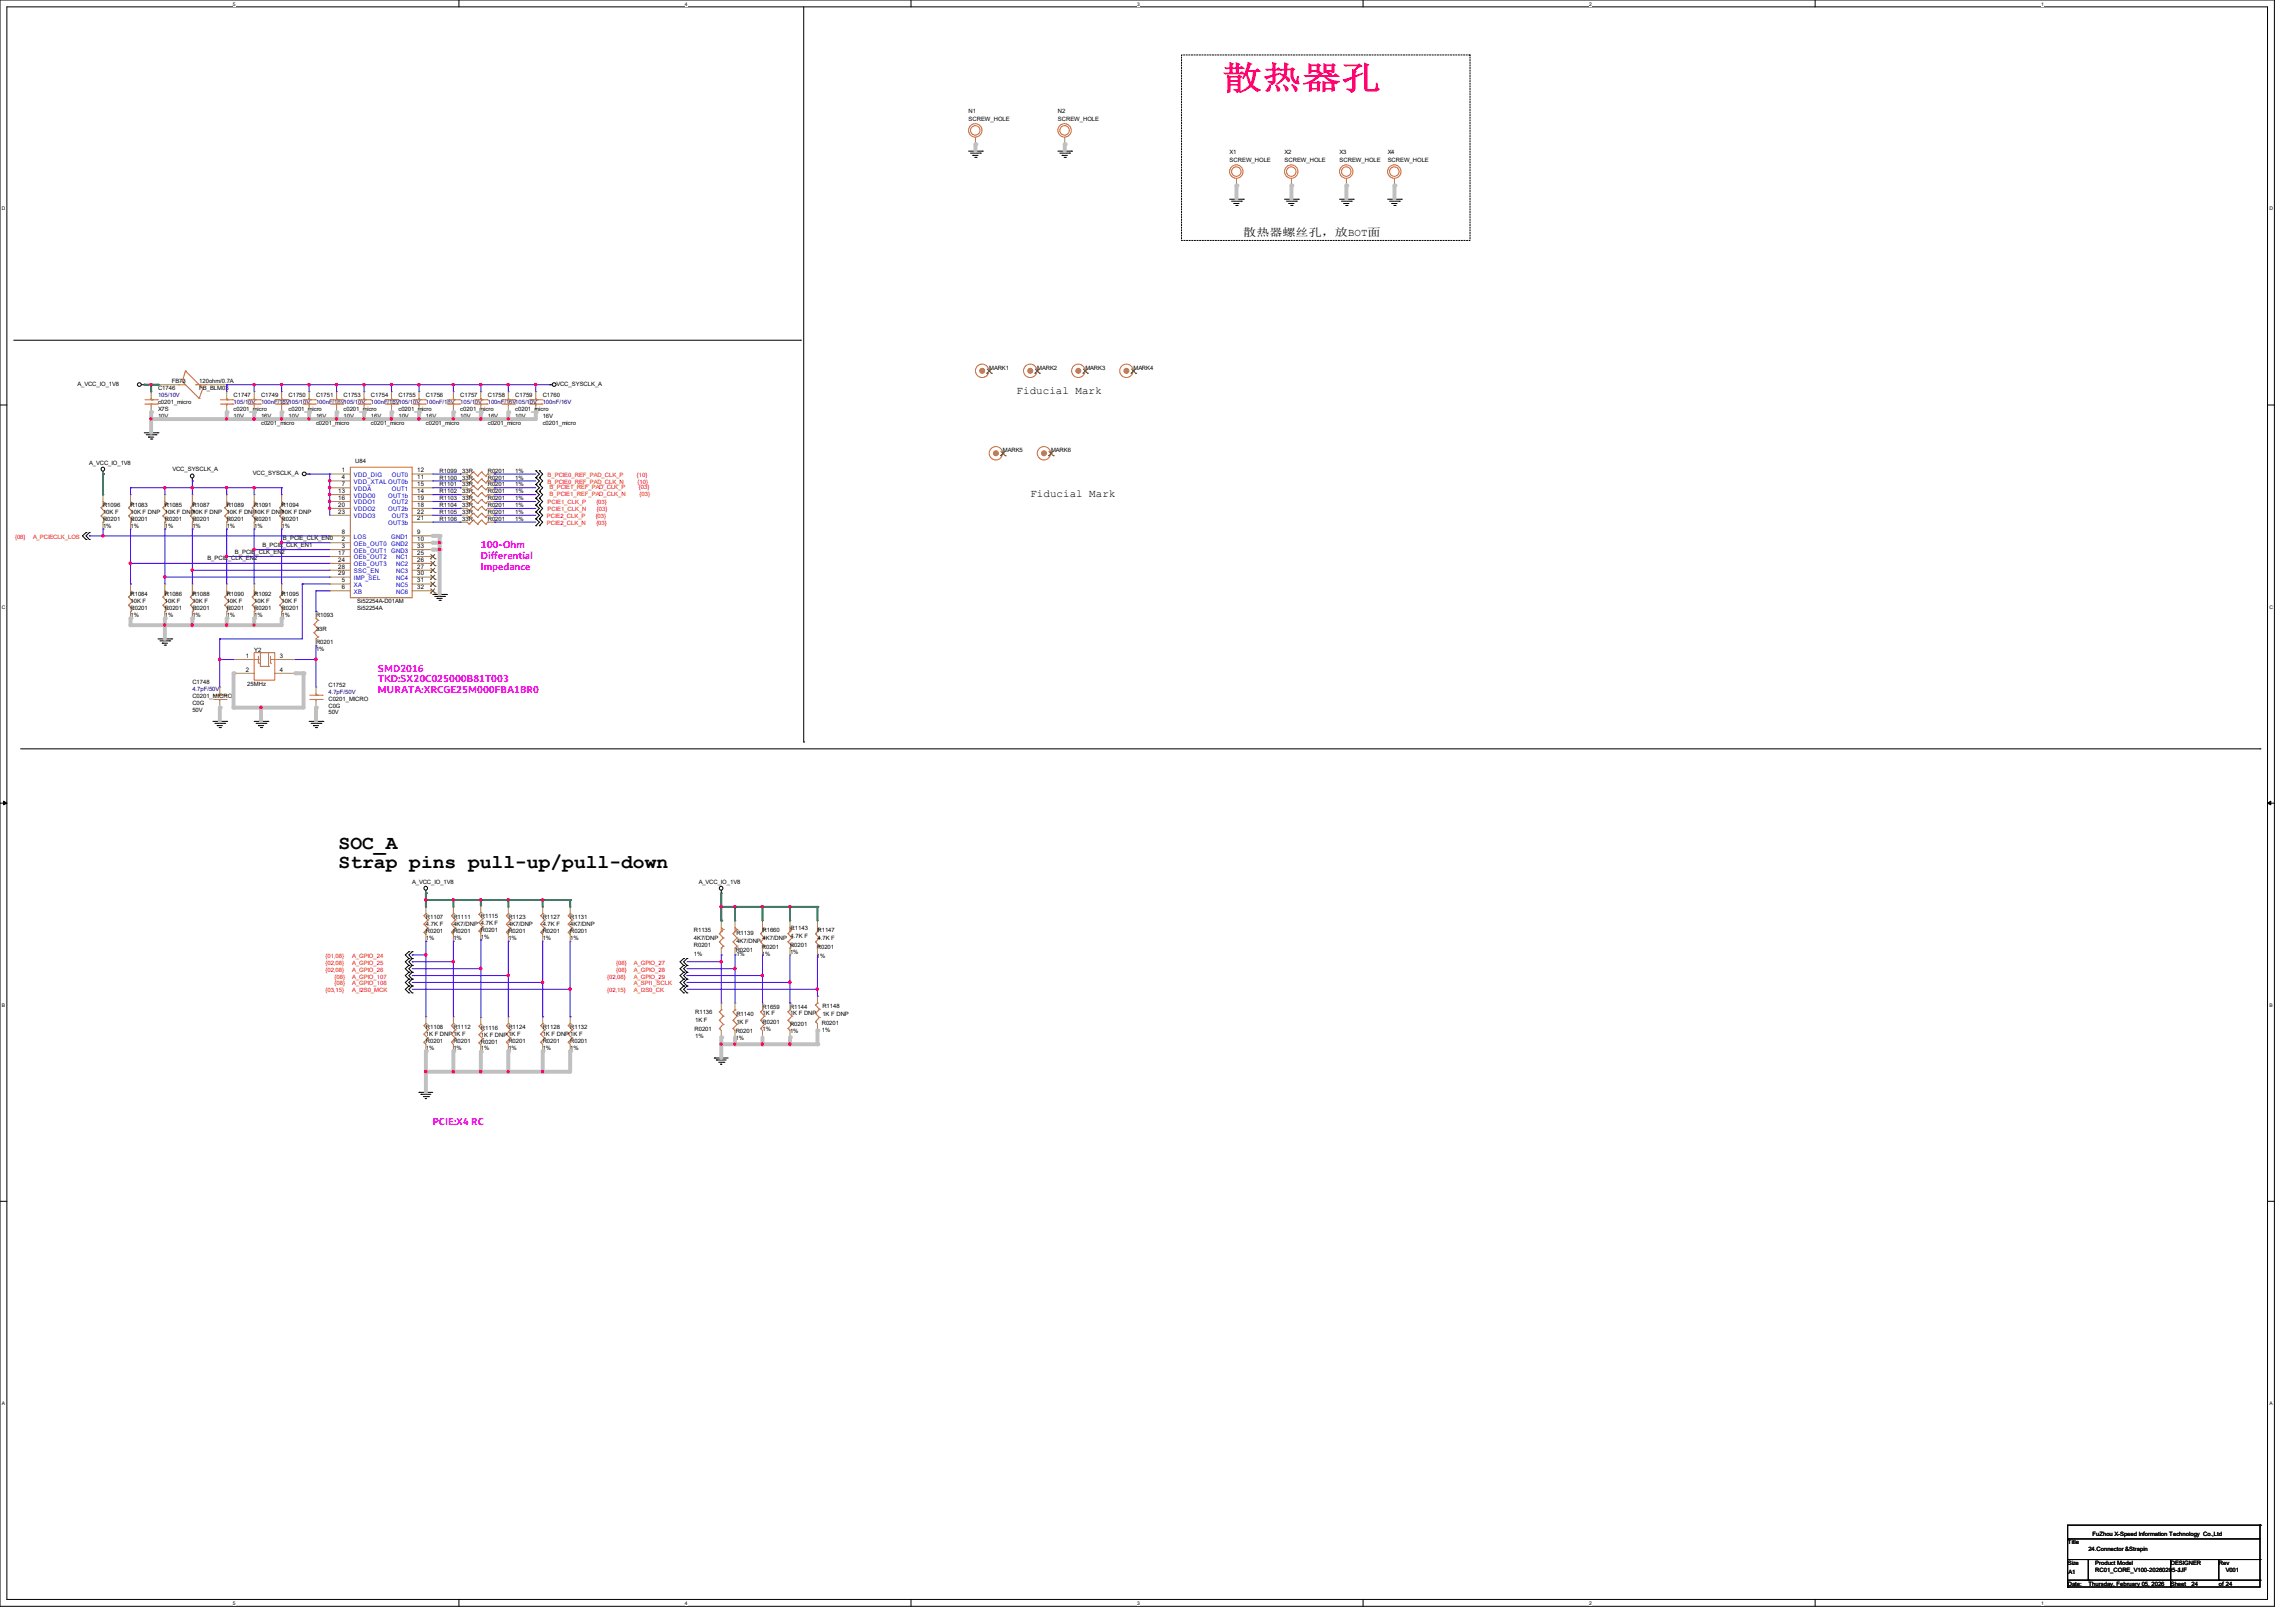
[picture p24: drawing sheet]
<svg xmlns="http://www.w3.org/2000/svg" width="297mm" height="210mm" viewBox="0 0 297 210" stroke-linecap="round" stroke-linejoin="round" font-family="sans-serif">
<defs><g id="words">
<text font-size="4.2" fill="#ff0080" x="158.2" y="11.6">散热器孔</text>
<g font-size="2.5">
<text x="43.8" y="109.8">SOC_A</text>
<text x="43.8" y="112.4">Strap pins pull-up/pull-down</text>
</g>
<g font-size="1.4">
<text x="160.9" y="30.5">散热器螺丝孔，放BOT面</text>
<text x="131.6" y="50.9">Fiducial Mark</text>
<text x="133.3" y="64.3">Fiducial Mark</text>
</g>
<g font-size="1.4" fill="#f0f">
<text x="62.2" y="70.9">100-Ohm</text>
<text x="62.2" y="72.3">Differential</text>
<text x="62.2" y="73.7">Impedance</text>
<text x="48.9" y="86.9">SMD2016</text>
<text x="48.9" y="88.3">TKD:SX20C025000B81T003</text>
<text x="48.9" y="89.7">MURATA:XRCGE25M000FBA1BR0</text>
<text x="56" y="145.6">PCIE:X4 RC</text>
</g>
<g font-size=".8">
<text x="125.4" y="14.6">N1</text>
<text x="125.4" y="15.7">SCREW_HOLE</text>
<text x="136.9" y="14.6">N2</text>
<text x="136.9" y="15.7">SCREW_HOLE</text>
<text x="159.1" y="19.9">X1</text>
<text x="159.1" y="21">SCREW_HOLE</text>
<text x="166.3" y="19.9">X2</text>
<text x="166.3" y="21">SCREW_HOLE</text>
<text x="173.4" y="19.9">X3</text>
<text x="173.4" y="21">SCREW_HOLE</text>
<text x="179.6" y="19.9">X4</text>
<text x="179.6" y="21">SCREW_HOLE</text>
<text x="128" y="47.8">MARK1</text>
<text x="134.2" y="47.8">MARK2</text>
<text x="140.5" y="47.8">MARK3</text>
<text x="146.7" y="47.8">MARK4</text>
<text x="10" y="50">A_VCC_IO_1V8</text>
<text x="20.4" y="50.5">C1746</text>
<text x="20.4" y="52.3">c0201_micro</text>
<text x="20.4" y="53.2">X7S</text>
<text x="22.2" y="49.6">FB73</text>
<text x="25.8" y="49.6">120ohm/0.7A</text>
<text x="25.8" y="50.5">FB_BLM03</text>
<text x="30.2" y="51.4">C1747</text>
<text x="30.2" y="53.2">c0201_micro</text>
<text x="33.8" y="51.4">C1749</text>
<text x="37.3" y="51.4">C1750</text>
<text x="37.3" y="53.2">c0201_micro</text>
<text x="40.9" y="51.4">C1751</text>
<text x="44.5" y="51.4">C1753</text>
<text x="44.5" y="53.2">c0201_micro</text>
<text x="48" y="51.4">C1754</text>
<text x="51.6" y="51.4">C1755</text>
<text x="51.6" y="53.2">c0201_micro</text>
<text x="55.1" y="51.4">C1756</text>
<text x="59.6" y="51.4">C1757</text>
<text x="59.6" y="53.2">c0201_micro</text>
<text x="63.1" y="51.4">C1758</text>
<text x="66.7" y="51.4">C1759</text>
<text x="66.7" y="53.2">c0201_micro</text>
<text x="70.2" y="51.4">C1760</text>
<text x="72" y="50">VCC_SYSCLK_A</text>
<text x="20.4" y="54.1">10V</text>
<text x="30.2" y="54.1">10V</text>
<text x="33.8" y="54.1">16V</text>
<text x="33.8" y="54.9">c0201_micro</text>
<text x="37.3" y="54.1">10V</text>
<text x="40.9" y="54.1">16V</text>
<text x="40.9" y="54.9">c0201_micro</text>
<text x="44.5" y="54.1">10V</text>
<text x="46" y="59.9">U84</text>
<text x="48" y="54.1">16V</text>
<text x="48" y="54.9">c0201_micro</text>
<text x="51.6" y="54.1">10V</text>
<text x="55.1" y="54.1">16V</text>
<text x="55.1" y="54.9">c0201_micro</text>
<text x="59.6" y="54.1">10V</text>
<text x="63.1" y="54.1">16V</text>
<text x="63.1" y="54.9">c0201_micro</text>
<text x="66.7" y="54.1">10V</text>
<text x="70.2" y="54.1">16V</text>
<text x="70.2" y="54.9">c0201_micro</text>
<text x="129.8" y="58.5">MARK5</text>
<text x="136" y="58.5">MARK6</text>
<text x="11.6" y="60.1">A_VCC_IO_1V8</text>
<text x="13.3" y="65.6">R1096</text>
<text x="16.9" y="65.6">R1083</text>
<text x="21.3" y="65.6">R1085</text>
<text x="22.3" y="61">VCC_SYSCLK_A</text>
<text x="24.9" y="65.6">R1087</text>
<text x="29.3" y="65.6">R1089</text>
<text x="32.7" y="61.5">VCC_SYSCLK_A</text>
<text x="32.9" y="65.6">R1091</text>
<text x="36.5" y="65.6">R1094</text>
<text x="43.8" y="63.8">13</text>
<text x="43.8" y="64.7">16</text>
<text x="43.8" y="65.6">20</text>
<text x="44.2" y="61.1">1</text>
<text x="44.2" y="62">4</text>
<text x="44.2" y="62.9">7</text>
<text x="54" y="62">11</text>
<text x="54" y="61.1">12</text>
<text x="54" y="63.8">14</text>
<text x="54" y="62.9">15</text>
<text x="54" y="65.6">18</text>
<text x="54" y="64.7">19</text>
<text x="56.9" y="63.8">R1102</text>
<text x="56.9" y="64.7">R1103</text>
<text x="56.9" y="65.6">R1104</text>
<text x="56.9" y="61.2">R1099</text>
<text x="56.9" y="62.1">R1100</text>
<text x="56.9" y="62.9">R1101</text>
<text x="59.8" y="63.8">33R</text>
<text x="59.8" y="64.7">33R</text>
<text x="59.8" y="65.6">33R</text>
<text x="59.8" y="61.2">33R</text>
<text x="59.8" y="62.1">33R</text>
<text x="59.8" y="62.9">33R</text>
<text x="63.1" y="63.8">R0201</text>
<text x="63.1" y="64.7">R0201</text>
<text x="63.1" y="65.6">R0201</text>
<text x="63.1" y="61.2">R0201</text>
<text x="63.1" y="62.1">R0201</text>
<text x="63.1" y="62.9">R0201</text>
<text x="66.7" y="63.8">1%</text>
<text x="66.7" y="64.7">1%</text>
<text x="66.7" y="65.6">1%</text>
<text x="66.7" y="61.2">1%</text>
<text x="66.7" y="62.1">1%</text>
<text x="66.7" y="62.9">1%</text>
<text x="13.3" y="66.5">10K F</text>
<text x="13.3" y="67.4">R0201</text>
<text x="13.3" y="68.3">1%</text>
<text x="16.9" y="66.5">10K F DNP</text>
<text x="16.9" y="67.4">R0201</text>
<text x="16.9" y="68.3">1%</text>
<text x="21.3" y="66.5">10K F DNP10K F DNP</text>
<text x="21.3" y="67.4">R0201</text>
<text x="21.3" y="68.3">1%</text>
<text x="24.9" y="67.4">R0201</text>
<text x="24.9" y="68.3">1%</text>
<text x="29.3" y="66.5">10K F DNP10K F DNP10K F DNP</text>
<text x="29.3" y="67.4">R0201</text>
<text x="29.3" y="68.3">1%</text>
<text x="30.4" y="71.6">B_PCIE_CLK_EN2</text>
<text x="32.9" y="67.4">R0201</text>
<text x="32.9" y="68.3">1%</text>
<text x="34" y="70.7">B_PCIE_CLK_EN1</text>
<text x="36.5" y="67.4">R0201</text>
<text x="36.5" y="68.3">1%</text>
<text x="36.6" y="69.8">B_PCIE_CLK_EN0</text>
<text x="43.8" y="71.8">17</text>
<text x="43.8" y="66.5">23</text>
<text x="44.2" y="70">2</text>
<text x="44.2" y="70.9">3</text>
<text x="44.2" y="69.1">8</text>
<text x="54" y="69.1">9</text>
<text x="54" y="70">10</text>
<text x="54" y="67.3">21</text>
<text x="54" y="66.5">22</text>
<text x="54" y="71.8">25</text>
<text x="54" y="70.9">33</text>
<text x="56.9" y="66.5">R1105</text>
<text x="56.9" y="67.4">R1106</text>
<text x="59.8" y="66.5">33R</text>
<text x="59.8" y="67.4">33R</text>
<text x="63.1" y="66.5">R0201</text>
<text x="63.1" y="67.4">R0201</text>
<text x="66.7" y="66.5">1%</text>
<text x="66.7" y="67.4">1%</text>
<text x="16.9" y="77.2">R1084</text>
<text x="21.3" y="77.2">R1086</text>
<text x="24.9" y="77.2">R1088</text>
<text x="26.8" y="72.5">B_PCIE_CLK_EN2</text>
<text x="29.3" y="77.2">R1090</text>
<text x="32.9" y="77.2">R1092</text>
<text x="36.5" y="77.2">R1095</text>
<text x="43.8" y="72.7">24</text>
<text x="43.8" y="73.6">28</text>
<text x="43.8" y="74.5">29</text>
<text x="44.2" y="75.4">5</text>
<text x="44.2" y="76.2">6</text>
<text x="54" y="72.7">26</text>
<text x="54" y="73.6">27</text>
<text x="54" y="74.5">30</text>
<text x="54" y="75.4">31</text>
<text x="54" y="76.2">32</text>
<text x="16.9" y="78.1">10K F</text>
<text x="16.9" y="79">R0201</text>
<text x="16.9" y="79.8">1%</text>
<text x="21.3" y="78.1">10K F</text>
<text x="21.3" y="79">R0201</text>
<text x="21.3" y="79.8">1%</text>
<text x="24.9" y="78.1">10K F</text>
<text x="24.9" y="79">R0201</text>
<text x="24.9" y="79.8">1%</text>
<text x="29.3" y="78.1">10K F</text>
<text x="29.3" y="79">R0201</text>
<text x="29.3" y="79.8">1%</text>
<text x="32.9" y="78.1">10K F</text>
<text x="32.9" y="79">R0201</text>
<text x="32.9" y="79.8">1%</text>
<text x="36.5" y="78.1">10K F</text>
<text x="36.5" y="79">R0201</text>
<text x="36.5" y="79.8">1%</text>
<text x="40.9" y="79.8">R1093</text>
<text x="40.9" y="81.6">33R</text>
<text x="40.9" y="83.4">R0201</text>
<text x="46.2" y="78.1">Si52254A-D01AM</text>
<text x="46.2" y="79">Si52254A</text>
<text x="24.9" y="88.6">C1748</text>
<text x="31.8" y="85.1">1</text>
<text x="31.8" y="86.9">2</text>
<text x="32" y="88.7">25MHz</text>
<text x="32.9" y="84.4">Y2</text>
<text x="36.2" y="85.1">3</text>
<text x="36.2" y="86.9">4</text>
<text x="40.9" y="84.3">1%</text>
<text x="42.5" y="88.9">C1752</text>
<text x="24.9" y="90.3">C0201_MICRO</text>
<text x="24.9" y="91.2">C0G</text>
<text x="24.9" y="92.1">50V</text>
<text x="42.5" y="90.7">C0201_MICRO</text>
<text x="42.5" y="91.6">C0G</text>
<text x="42.5" y="92.5">50V</text>
<text x="53.3" y="114.3">A_VCC_IO_1V8</text>
<text x="55.1" y="119">R1107</text>
<text x="55.1" y="119.8">4.7K F</text>
<text x="58.7" y="119">R1111</text>
<text x="58.7" y="119.8">4K7/DNP 4.7K F</text>
<text x="62.2" y="118.8">R1115</text>
<text x="65.8" y="119">R1123</text>
<text x="65.8" y="119.8">4K7/DNP</text>
<text x="70.2" y="119">R1127</text>
<text x="70.2" y="119.8">4.7K F</text>
<text x="73.8" y="119">R1131</text>
<text x="73.8" y="119.8">4K7/DNP</text>
<text x="90.4" y="114.3">A_VCC_IO_1V8</text>
<text x="55.1" y="120.7">R0201</text>
<text x="55.1" y="121.6">1%</text>
<text x="58.7" y="120.7">R0201</text>
<text x="58.7" y="121.6">1%</text>
<text x="62.2" y="120.6">R0201</text>
<text x="62.2" y="121.5">1%</text>
<text x="65.8" y="120.7">R0201</text>
<text x="65.8" y="121.6">1%</text>
<text x="70.2" y="120.7">R0201</text>
<text x="70.2" y="121.6">1%</text>
<text x="73.8" y="120.7">R0201</text>
<text x="73.8" y="121.6">1%</text>
<text x="89.8" y="120.6">R1135</text>
<text x="89.8" y="121.6">4K7/DNP</text>
<text x="89.8" y="122.5">R0201</text>
<text x="89.8" y="123.7">1%</text>
<text x="95.2" y="123.2">R0201</text>
<text x="95.3" y="121">R1139</text>
<text x="95.3" y="122.1">4K7/DNP</text>
<text x="95.3" y="123.7">1%</text>
<text x="98.6" y="122.8">R0201</text>
<text x="98.6" y="123.7">1%</text>
<text x="98.7" y="120.6">R1660</text>
<text x="98.7" y="121.6">4K7/DNP</text>
<text x="102.2" y="122.5">R0201</text>
<text x="102.2" y="123.4">1%</text>
<text x="102.3" y="120.3">R1143</text>
<text x="102.3" y="121.4">4.7K F</text>
<text x="105.7" y="122.8">R0201</text>
<text x="105.7" y="124">1%</text>
<text x="105.8" y="120.6">R1147</text>
<text x="105.8" y="121.6">4.7K F</text>
<text x="90" y="131.2">R1136</text>
<text x="95.3" y="131.5">R1140</text>
<text x="98.7" y="130.5">R1659</text>
<text x="98.7" y="131.4">1K F</text>
<text x="102.2" y="130.5">R1144</text>
<text x="102.2" y="131.4">1K F DNP</text>
<text x="106.4" y="130.4">R1148</text>
<text x="106.4" y="131.5">1K F DNP</text>
<text x="55.1" y="133.2">R1108</text>
<text x="55.1" y="134.1">1K F DNP1K F</text>
<text x="55.1" y="135">R0201</text>
<text x="55.1" y="135.8">1%</text>
<text x="58.7" y="133.2">R1112</text>
<text x="58.7" y="135">R0201</text>
<text x="58.7" y="135.8">1%</text>
<text x="62.2" y="133.3">R1116</text>
<text x="62.2" y="134.2">1K F DNP1K F</text>
<text x="62.2" y="135">R0201</text>
<text x="62.2" y="135.9">1%</text>
<text x="65.8" y="133.2">R1124</text>
<text x="65.8" y="135">R0201</text>
<text x="65.8" y="135.8">1%</text>
<text x="70.2" y="133.2">R1128</text>
<text x="70.2" y="134.1">1K F DNP1K F</text>
<text x="70.2" y="135">R0201</text>
<text x="70.2" y="135.8">1%</text>
<text x="73.8" y="133.2">R1132</text>
<text x="73.8" y="135">R0201</text>
<text x="73.8" y="135.8">1%</text>
<text x="89.9" y="133.4">R0201</text>
<text x="90" y="132.3">1K F</text>
<text x="90" y="134.3">1%</text>
<text x="95.2" y="133.7">R0201</text>
<text x="95.2" y="134.6">1%</text>
<text x="95.3" y="132.5">1K F</text>
<text x="98.7" y="132.5">R0201</text>
<text x="98.7" y="133.3">1%</text>
<text x="102.2" y="132.8">R0201</text>
<text x="102.2" y="133.6">1%</text>
<text x="106.3" y="132.6">R0201</text>
<text x="106.3" y="133.5">1%</text>
<text x="267.6" y="199.9">Title</text>
<text x="267.6" y="202.5">Size</text>
<text x="267.7" y="203.7">A1</text>
<text x="270.3" y="200.7">24.Connector &amp;Strapin</text>
<text x="270.8" y="198.7">FuZhou X-Speed Information Technology Co.,Ltd</text>
<text x="271.2" y="202.5">Product Model</text>
<text x="271.2" y="203.4">RC01_CORE_V100-20260205-1</text>
<text x="280.9" y="202.5">DESIGNER</text>
<text x="281.8" y="203.4">JJF</text>
<text x="287.2" y="202.5">Rev</text>
<text x="288" y="203.4">V001</text>
<text x="267.6" y="205.2">Date:</text>
<text x="270.3" y="205.2">Thursday, February 05, 2026</text>
<text x="280.9" y="205.2">Sheet</text>
<text x="283.6" y="205.2">24</text>
<text x="287.2" y="205.2">of 24</text>
</g>
<g font-size=".8" fill="#000080">
<text x="20.4" y="51.4">105/10V</text>
<text x="30.2" y="52.3">105/10V</text>
<text x="33.8" y="52.3">100nF/16V105/10V</text>
<text x="40.9" y="52.3">100nF/16V105/10V</text>
<text x="48" y="52.3">100nF/16V105/10V</text>
<text x="55.1" y="52.3">100nF/16V</text>
<text x="59.6" y="52.3">105/10V</text>
<text x="63.1" y="52.3">100nF/16V105/10V</text>
<text x="70.2" y="52.3">100nF/16V</text>
<text x="24.9" y="89.4">4.7pF/50V</text>
<text x="42.5" y="89.8">4.7pF/50V</text>
</g>
<g font-size=".8" fill="#00c">
<text x="45.8" y="61.7">VDD_DIG</text>
<text x="45.8" y="62.6">VDD_XTAL OUT0b</text>
<text x="45.8" y="63.5">VDDA</text>
<text x="45.8" y="64.4">VDDO0</text>
<text x="45.8" y="65.3">VDDO1</text>
<text x="50.3" y="64.4">OUT1b</text>
<text x="50.7" y="61.7">OUT0</text>
<text x="50.7" y="63.5">OUT1</text>
<text x="50.7" y="65.3">OUT2</text>
<text x="45.8" y="70.6">OEb_OUT0</text>
<text x="45.8" y="71.5">OEb_OUT1</text>
<text x="45.8" y="69.7">LOS</text>
<text x="45.8" y="66.2">VDDO2</text>
<text x="45.8" y="67.1">VDDO3</text>
<text x="50.3" y="66.2">OUT2b</text>
<text x="50.3" y="67.9">OUT3b</text>
<text x="50.6" y="69.7">GND1</text>
<text x="50.6" y="70.6">GND2</text>
<text x="50.6" y="71.5">GND3</text>
<text x="50.7" y="67.1">OUT3</text>
<text x="45.8" y="75.9">XA</text>
<text x="45.8" y="76.8">XB</text>
<text x="45.8" y="72.4">OEb_OUT2</text>
<text x="45.8" y="73.3">OEb_OUT3</text>
<text x="45.8" y="74.2">SSC_EN</text>
<text x="45.8" y="75.1">IMP_SEL</text>
<text x="51.3" y="72.4">NC1</text>
<text x="51.3" y="73.3">NC2</text>
<text x="51.3" y="74.2">NC3</text>
<text x="51.3" y="75.1">NC4</text>
<text x="51.3" y="75.9">NC5</text>
<text x="51.3" y="76.8">NC6</text>
</g>
<g font-size=".8" fill="#f00">
<text x="70.9" y="65.3">PCIE1_CLK_P</text>
<text x="70.9" y="61.7">B_PCIE0_REF_PAD_CLK_P</text>
<text x="70.9" y="62.6">B_PCIE0_REF_PAD_CLK_N</text>
<text x="71.1" y="63.3">B_PCIE1_REF_PAD_CLK_P</text>
<text x="71.1" y="64.2">B_PCIE1_REF_PAD_CLK_N</text>
<text x="77.2" y="65.3">{03}</text>
<text x="82.4" y="61.7">{10}</text>
<text x="82.5" y="62.6">{10}</text>
<text x="82.7" y="63.3">{03}</text>
<text x="82.8" y="64.2">{03}</text>
<text x="1.9" y="69.7">{08}</text>
<text x="4.3" y="69.7">A_PCIECLK_LOS</text>
<text x="70.8" y="67.1">PCIE2_CLK_P</text>
<text x="70.8" y="67.9">PCIE2_CLK_N</text>
<text x="70.9" y="66.2">PCIE1_CLK_N</text>
<text x="77.1" y="67.1">{03}</text>
<text x="77.2" y="67.9">{03}</text>
<text x="77.3" y="66.2">{03}</text>
<text x="42.1" y="124">{01,08}</text>
<text x="42.1" y="124.8">{02,08}</text>
<text x="42.1" y="125.7">{02,08}</text>
<text x="45.6" y="124">A_GPIO_24</text>
<text x="45.6" y="124.8">A_GPIO_25</text>
<text x="45.6" y="125.7">A_GPIO_26</text>
<text x="79.8" y="124.8">{08}</text>
<text x="79.8" y="125.7">{08}</text>
<text x="82" y="124.8">A_GPIO_27</text>
<text x="82" y="125.7">A_GPIO_28</text>
<text x="42.1" y="128.4">{03,15}</text>
<text x="43.3" y="126.6">{08}</text>
<text x="43.3" y="127.5">{08}</text>
<text x="45.6" y="126.6">A_GPIO_107</text>
<text x="45.6" y="127.5">A_GPIO_108</text>
<text x="45.6" y="128.4">A_I2S0_MCK</text>
<text x="78.6" y="128.4">{02,15}</text>
<text x="78.6" y="126.6">{02,08}</text>
<text x="82" y="127.5">A_SPI1_SCLK</text>
<text x="82" y="128.4">A_I2S0_CK</text>
<text x="82" y="126.6">A_GPIO_29</text>
</g>
<g font-size=".6">
<text x="30.1" y=".7">5</text>
<text x="88.6" y=".7">4</text>
<text x="147.2" y=".7">3</text>
<text x="205.7" y=".7">2</text>
<text x="264.2" y=".7">1</text>
<text x=".3" y="27.2">D</text>
<text x="293.7" y="27.2">D</text>
<text x=".3" y="78.7">C</text>
<text x="293.7" y="78.7">C</text>
<text x=".3" y="130.3">B</text>
<text x="293.7" y="130.3">B</text>
<text x=".3" y="181.8">A</text>
<text x="293.7" y="181.8">A</text>
<text x="30.1" y="207.7">5</text>
<text x="88.6" y="207.7">4</text>
<text x="147.2" y="207.7">3</text>
<text x="205.7" y="207.7">2</text>
<text x="264.2" y="207.7">1</text>
</g>
</g></defs>
<path d="M0 0h294.3v207.9h-294.3zM.9 .9h292.6v206.1h-292.6z" fill="none" stroke="#000" stroke-width=".13"/>
<g fill="#fff">
<path d="M30.1 .1h.4v.7h-.4z"/>
<path d="M30.1 207.1h.4v.7h-.4z"/>
</g>
<path d="M59.4 0v.9M59.4 207v.9" fill="none" stroke="#000" stroke-width=".13"/>
<g fill="#fff">
<path d="M88.6 .1h.4v.7h-.4z"/>
<path d="M88.6 207.1h.4v.7h-.4z"/>
</g>
<path d="M117.9 0v.9M117.9 207v.9" fill="none" stroke="#000" stroke-width=".13"/>
<g fill="#fff">
<path d="M147.2 .1h.3v.7h-.3z"/>
<path d="M147.2 207.1h.3v.7h-.3z"/>
</g>
<path d="M176.4 0v.9M176.4 207v.9" fill="none" stroke="#000" stroke-width=".13"/>
<g fill="#fff">
<path d="M205.7 .1h.3v.7h-.3z"/>
<path d="M205.7 207.1h.3v.7h-.3z"/>
</g>
<path d="M234.9 0v.9M234.9 207v.9" fill="none" stroke="#000" stroke-width=".13"/>
<g fill="#fff">
<path d="M264.2 .1h.3v.7h-.3z"/>
<path d="M264.2 207.1h.3v.7h-.3z"/>
<path d="M.3 26.6h.4v.7h-.4z"/>
<path d="M293.7 26.6h.5v.7h-.5z"/>
<path d="M.3 78.1h.4v.8h-.4z"/>
<path d="M293.7 78.1h.5v.8h-.5z"/>
</g>
<path d="M0 52.4h.9M293.5 52.4h.8" fill="none" stroke="#000" stroke-width=".13"/>
<g fill="#fff">
<path d="M.3 129.7h.4v.7h-.4z"/>
<path d="M293.7 129.7h.4v.7h-.4z"/>
</g>
<path d="M0 103.9h.9M293.5 103.9h.8" fill="none" stroke="#000" stroke-width=".13"/>
<path d="M.5 103.7l.4 .2-.4 .2zM293.5 103.9l.4-.2v.4z" fill="#000" stroke="#000" stroke-width=".13"/>
<g fill="#fff">
<path d="M.3 181.2h.3v.7h-.3z"/>
<path d="M293.7 181.2h.4v.7h-.4z"/>
</g>
<g fill="none" stroke="#000" stroke-width=".13">
<path d="M104 .9v95.1M125.3 19.6h1.8M125.6 19.8h1.3M126.9 19.8h.1M127.1 19.6h.1M136.9 19.6h1.8M137.2 19.8h1.2M138.4 19.8h.1M138.7 19.6h.1M152.9 7.1h37.3v24h-37.3zM125.9 20.1h.1M125.9 20.1h.7"/>
<path d="M126.2 20.4h.1M126.3 20.4h.1M137.5 20.1h.1M137.5 20.1h.6M137.7 20.4h.2M137.9 20.4h.1M159.1 25.8h1.8M159.4 26h1.3M159.7 26.3h.1M159.7 26.3h.7M159.9 26.6h.2M160.1 26.6h.1"/>
<path d="M160.7 26h.1M160.9 25.8h.1M166.2 25.8h1.8M166.5 26h1.3M166.8 26.3h.1M166.8 26.3h.7M167 26.6h.2M167.2 26.6h.1M167.8 26h.1M168 25.8h.1M173.4 25.8h1.7M173.6 26h1.3"/>
<path d="M173.9 26.3h.1M173.9 26.3h.7M174.2 26.6h.1M174.3 26.6h.1M174.9 26h.1M175.1 25.8h.1M179.6 25.8h1.8M179.8 26h1.3M180.1 26.3h.1M180.1 26.3h.7M180.4 26.6h.2M180.6 26.6h.1"/>
<path d="M181.1 26h.1M181.4 25.8h.1M1.8 44h101.8M18.3 49.8h.4M18.7 49.8h.1M18.7 56h1.7M18.9 56.3h1.3M19.2 56.6h.1M19.2 56.6h.7M19.5 56.8h.1M19.6 56.8h.1M20.2 56.3h.1"/>
<path d="M20.4 56h.1M71.1 49.8h.1M71.1 49.8h.4M103.6 44h.1M11.1 68.9h.1M11.1 69.8h.1M11.1 68.9l-.4 .4 .4 .5M11.6 68.9h.1M11.6 69.8h.1M11.6 68.9l-.5 .4 .5 .5M13.3 61.3h.1M13.3 61v.3"/>
<path d="M24.9 62.2h.1M24.9 61.9v.3M39.7 61.3h.3M40 61.3h.1M56 76.9h1.8M56.3 77.2h1.2M56.6 77.4h.1M56.6 77.4h.6M56.8 77.7h.2M57 77.7h.1M57.5 77.2h.1M57.8 76.9h.1"/>
<path d="M69.3 64.5h.1M69.3 65.4h.1M69.3 60.9h.1M69.3 61.8h.1M69.3 66.3h.1M69.3 62.7h.1M69.3 63.6h.1M69.3 67.1h.1M69.3 68h.1M69.3 64.5l.5 .4-.5 .5M69.3 60.9l.5 .4-.5 .5M69.3 65.4l.5 .4-.5 .5"/>
<path d="M69.3 61.8l.5 .4-.5 .5M69.3 62.7l.5 .4-.5 .5M69.3 63.6l.5 .4-.5 .5M69.3 66.3l.5 .4-.5 .4M69.3 67.1l.5 .5-.5 .4M69.8 64.5h.1M69.8 65.4h.1M69.8 60.9h.1M69.8 61.8h.1M69.8 66.3h.1M69.8 62.7h.1M69.8 63.6h.1"/>
<path d="M69.8 67.1h.1M69.8 68h.1M69.8 64.5l.4 .4-.4 .5M69.8 60.9l.4 .4-.4 .5M69.8 65.4l.4 .4-.4 .5M69.8 61.8l.4 .4-.4 .5M69.8 62.7l.4 .4-.4 .5M69.8 63.6l.4 .4-.4 .5M69.8 66.3l.4 .4-.4 .4M69.8 67.1l.4 .5-.4 .4M2.7 96.9h289.8M20.4 82.7h1.8"/>
<path d="M20.7 82.9h1.3M21 83.2h.1M21 83.2h.7M21.3 83.5h.1M21.4 83.5h.1M22 82.9h.1M22.2 82.7h.1M27.6 93.3h1.7M27.8 93.6h1.3M28.1 93.9h.1M28.1 93.9h.7M28.4 94.1h.1"/>
<path d="M28.5 94.1h.1M29.1 93.6h.1M29.3 93.3h.1M32.9 93.3h1.8M33.1 93.6h1.3M33.4 93.9h.1M33.4 93.9h.7M33.7 94.1h.2M33.9 94.1h.1M34.4 93.6h.1M34.7 93.3h.1M40 93.3h1.8"/>
<path d="M40.3 93.6h1.2M40.6 93.9h.1M40.6 93.9h.6M40.8 94.1h.2M41 94.1h.1M41.5 93.6h.1M41.8 93.3h.1M104 96h.1M292.5 96.9h.1M55.1 115.6h.1M55.1 115.2v.4M93.3 115.6h.1"/>
<path d="M93.3 115.2v.4M52.9 123.1h.1M52.9 124h.1M52.9 124.9h.1M52.9 125.8h.1M52.9 126.7h.1M52.9 127.6h.1M52.9 128.5h.1M52.9 123.1l-.4 .5 .4 .4M52.9 124l-.4 .5 .4 .4M52.9 124.9l-.4 .4 .4 .5M52.9 125.8l-.4 .4 .4 .5"/>
<path d="M52.9 126.7l-.4 .4 .4 .5M52.9 127.6l-.4 .4 .4 .5M53.3 123.1h.1M53.3 124h.1M53.3 124.9h.1M53.3 125.8h.1M53.3 126.7h.1M53.3 127.6h.1M53.3 128.5h.1M53.3 123.1l-.4 .5 .4 .4M53.3 124l-.4 .5 .4 .4M53.3 124.9l-.4 .4 .4 .5"/>
<path d="M53.3 125.8l-.4 .4 .4 .5M53.3 126.7l-.4 .4 .4 .5M53.3 127.6l-.4 .4 .4 .5M88.5 124h.1M88.5 124.9h.1M88.5 125.8h.1M88.5 126.7h.1M88.5 127.6h.1M88.5 128.5h.1M88.5 124l-.5 .5 .5 .4M88.5 124.9l-.5 .4 .5 .5M88.5 126.7l-.5 .4 .5 .5"/>
<path d="M88.5 127.6l-.5 .4 .5 .5M88.5 125.8l-.5 .4 .5 .5M88.9 124h.1M88.9 124.9h.1M88.9 125.8h.1M88.9 126.7h.1M88.9 127.6h.1M88.9 128.5h.1M88.9 124l-.4 .5 .4 .4M88.9 124.9l-.4 .4 .4 .5M88.9 126.7l-.4 .4 .4 .5M88.9 127.6l-.4 .4 .4 .5"/>
<path d="M88.9 125.8l-.4 .4 .4 .5M92.5 136.9h.1M92.5 136.9h1.7M92.7 137.2h.1M92.7 137.2h1.3M93 137.5h.7M93.3 137.7h.1M93.7 137.5h.1M0 155.4h.9M54.2 141.4h.1M54.2 141.4h1.8M54.5 141.6h.1"/>
<path d="M54.5 141.6h1.3M54.8 141.9h.7M55 142.2h.1M55 142.2h.2M55.5 141.9h.1M293.5 155.4h.8M267.6 199.1h.1M267.6 199.1h24.9M292.5 197.4h.1M292.5 197.4h-24.9v8M292.5 197.4v8h-24.9M267.6 205.4h.1"/>
<path d="M267.6 201.8h24.9M267.6 204.5h24.9M270.3 204.5h.1M270.3 201.8v2.7M280.9 204.5h.1M280.9 205.4h.1M280.9 201.8v3.6M287.1 204.5h.1M287.1 201.8v2.7M292.5 201.8h.1M292.5 204.5h.1"/>
<circle cx="18" cy="49.8" r=".24"/>
<circle cx="71.7" cy="49.8" r=".24"/>
<circle cx="13.3" cy="60.7" r=".24"/>
<circle cx="24.9" cy="61.6" r=".24"/>
<circle cx="39.4" cy="61.3" r=".24"/>
<circle cx="55.1" cy="114.9" r=".24"/>
<circle cx="93.3" cy="114.9" r=".24"/>
</g>
<g fill="none" stroke="#cc8006" stroke-width=".13">
<path d="M18.8 52.3h1.6M18.8 51.7h1.6M19.6 51.7h.1M19.6 52.3h.1M19.6 51.7v-.1l.1 .1M19.6 52.3v.2M19.7 51.7h.1M20.4 52.3h.1M20.4 51.7h.1M23.1 49.8h.1M23.1 49.8h.9M23.6 49.4h.1"/>
<path d="M23.6 49.4l2.2 2.2M24 48h.1M24 48l2.2 2.2-.4 1.4M24 48l-.4 1.4M25.4 49.8h.1M25.4 49.8h1.3M25.8 51.6h.1M25.8 49.8h.1M28.5 52.3h1.6M28.5 51.7h1.6M29.3 51.7h.1M29.3 52.3h.1"/>
<path d="M29.3 51.7v-.1l.2 .1M29.3 52.3v.2M29.5 51.7h.1M30.1 52.3h.1M30.1 51.7h.1M32.1 52.3h1.6M32.1 51.7h1.6M32.9 51.7h.1M32.9 52.3h.1M32.9 51.7v-.1l.2 .1M32.9 52.3v.2M33.1 51.7h.1"/>
<path d="M33.7 52.3h.1M33.7 51.7h.1M35.6 52.3h1.7M35.6 51.7h1.7M36.4 51.7h.1M36.4 52.3h.1M36.4 51.7v-.1l.2 .1M36.4 52.3v.2M36.6 51.7h.1M37.3 52.3h.1M37.3 51.7h.1M39.2 52.3h1.6"/>
<path d="M39.2 51.7h1.6M40 51.7h.1M40 52.3h.1M40 51.7v-.1l.2 .1M40 52.3v.2M40.2 51.7h.1M40.8 52.3h.1M40.8 51.7h.1M42.8 52.3h1.6M42.8 51.7h1.6M43.6 51.7h.1M43.6 52.3h.1"/>
<path d="M43.6 51.7v-.1l.1 .1M43.6 52.3v.2M43.7 51.7h.1M44.4 52.3h.1M44.4 51.7h.1M46.3 52.3h1.6M46.3 51.7h1.6M47.1 51.7h.1M47.1 52.3h.1M47.1 51.7v-.1l.2 .1M47.1 52.3v.2M47.3 51.7h.1"/>
<path d="M47.9 52.3h.1M47.9 51.7h.1M49.9 52.3h1.6M49.9 51.7h1.6M50.7 51.7h.1M50.7 52.3h.1M50.7 51.7v-.1l.1 .1M50.7 52.3v.2M50.8 51.7h.1M51.5 52.3h.1M51.5 51.7h.1M53.4 52.3h1.6"/>
<path d="M53.4 51.7h1.6M54.2 51.7h.1M54.2 52.3h.1M54.2 51.7v-.1l.2 .1M54.2 52.3v.2M54.4 51.7h.1M55 52.3h.1M55 51.7h.1M57.9 52.3h1.6M57.9 51.7h1.6M58.7 51.7h.1M58.7 52.3h.1"/>
<path d="M58.7 51.7v-.1l.1 .1M58.7 52.3v.2M58.8 51.7h.1M59.5 52.3h.1M59.5 51.7h.1M61.4 52.3h1.6M61.4 51.7h1.6M62.2 51.7h.1M62.2 52.3h.1M62.2 51.7v-.1l.2 .1M62.2 52.3v.2M62.4 51.7h.1"/>
<path d="M63 52.3h.1M63 51.7h.1M65 52.3h1.6M65 51.7h1.6M65.8 51.7h.1M65.8 52.3h.1M65.8 51.7v-.1l.2 .1M65.8 52.3v.2M66 51.7h.1M66.6 52.3h.1M66.6 51.7h.1M68.5 52.3h1.6"/>
<path d="M68.5 51.7h1.6M69.3 51.7h.1M69.3 52.3h.1M69.3 51.7v-.1l.2 .1M69.3 52.3v.2M69.5 51.7h.1M70.1 52.3h.1M70.1 51.7h.1M13.1 65.7h.1M13.1 66.8h.1M13.1 65.7l.5 .6M13.1 66.8l.5 .5"/>
<path d="M13.3 67.6h.1M13.3 65.4h.1M13.6 65.2h.1M13.6 66.3h.1M13.6 67.3h.1M13.6 65.2l-.3-.3v.5M13.6 65.2l-.5 .5M13.6 66.3l-.5 .5M13.6 67.3l-.3 .3M16.6 77.3h.1M16.6 78.3h.1M16.6 65.7h.1"/>
<path d="M16.6 66.8h.1M16.6 77.3l.5 .5M16.6 78.3l.5 .6M16.6 65.7l.5 .6M16.6 66.8l.5 .5M16.9 79.1h.1M16.9 77h.1M16.9 67.6h.1M16.9 65.4h.1M17.1 76.7h.1M17.1 77.8h.1M17.1 78.9h.1"/>
<path d="M17.1 65.2h.1M17.1 66.3h.1M17.1 67.3h.1M17.1 76.7l-.2-.2v.5M17.1 76.7l-.5 .6M17.1 77.8l-.5 .5M17.1 78.9l-.2 .2M17.1 65.2l-.2-.3v.5M17.1 65.2l-.5 .5M17.1 66.3l-.5 .5M17.1 67.3l-.2 .3M21.1 77.3h.1"/>
<path d="M21.1 78.3h.1M21.1 65.7h.1M21.1 66.8h.1M21.1 65.7l.5 .6M21.1 77.3l.5 .5M21.1 78.3l.5 .6M21.1 66.8l.5 .5M21.3 79.1h.1M21.3 77h.1M21.3 67.6h.1M21.3 65.4h.1M21.6 76.7h.1"/>
<path d="M21.6 77.8h.1M21.6 78.9h.1M21.6 65.2h.1M21.6 66.3h.1M21.6 67.3h.1M21.6 76.7l-.3-.2v.5M21.6 76.7l-.5 .6M21.6 77.8l-.5 .5M21.6 78.9l-.3 .2M21.6 65.2l-.3-.3v.5M21.6 65.2l-.5 .5M21.6 66.3l-.5 .5"/>
<path d="M21.6 67.3l-.3 .3M24.6 65.7h.1M24.6 66.8h.1M24.6 77.3h.1M24.6 78.3h.1M24.6 65.7l.5 .6M24.6 66.8l.5 .5M24.6 77.3l.5 .5M24.6 78.3l.5 .6M24.9 67.6h.1M24.9 65.4h.1M24.9 79.1h.1"/>
<path d="M24.9 77h.1M25.1 65.2h.1M25.1 66.3h.1M25.1 67.3h.1M25.1 76.7h.1M25.1 77.8h.1M25.1 78.9h.1M25.1 65.2l-.2-.3v.5M25.1 65.2l-.5 .5M25.1 66.3l-.5 .5M25.1 67.3l-.2 .3M25.1 76.7l-.2-.2v.5"/>
<path d="M25.1 77.8l-.5 .5M25.1 78.9l-.2 .2M25.1 76.7l-.5 .6M29.1 77.3h.1M29.1 78.3h.1M29.1 65.7h.1M29.1 66.8h.1M29.1 77.3l.5 .5M29.1 78.3l.5 .6M29.1 65.7l.5 .6M29.1 66.8l.5 .5M29.3 79.1h.1"/>
<path d="M29.3 77h.1M29.3 67.6h.1M29.3 65.4h.1M29.6 76.7h.1M29.6 77.8h.1M29.6 78.9h.1M29.6 65.2h.1M29.6 66.3h.1M29.6 67.3h.1M29.6 76.7l-.3-.2v.5M29.6 76.7l-.5 .6M29.6 77.8l-.5 .5"/>
<path d="M29.6 78.9l-.3 .2M29.6 65.2l-.3-.3v.5M29.6 65.2l-.5 .5M29.6 66.3l-.5 .5M29.6 67.3l-.3 .3M32.6 77.3h.1M32.6 78.3h.1M32.6 65.7h.1M32.6 66.8h.1M32.6 77.3l.5 .5M32.6 78.3l.5 .6M32.6 65.7l.5 .6"/>
<path d="M32.6 66.8l.5 .5M32.9 79.1h.1M32.9 77h.1M32.9 67.6h.1M32.9 65.4h.1M33.1 76.7h.1M33.1 77.8h.1M33.1 78.9h.1M33.1 65.2h.1M33.1 66.3h.1M33.1 67.3h.1M33.1 65.2l-.2-.3v.5"/>
<path d="M33.1 66.3l-.5 .5M33.1 67.3l-.2 .3M33.1 76.7l-.2-.2v.5M33.1 76.7l-.5 .6M33.1 77.8l-.5 .5M33.1 78.9l-.2 .2M33.1 65.2l-.5 .5M36.2 77.3h.1M36.2 78.3h.1M36.2 65.7h.1M36.2 66.8h.1M36.2 77.3l.5 .5"/>
<path d="M36.2 78.3l.5 .6M36.2 65.7l.5 .6M36.2 66.8l.5 .5M36.4 79.1h.1M36.4 77h.1M36.4 67.6h.1M36.4 65.4h.1M36.7 76.7h.1M36.7 77.8h.1M36.7 78.9h.1M36.7 65.2h.1M36.7 66.3h.1"/>
<path d="M36.7 67.3h.1M36.7 76.7l-.3-.2v.5M36.7 76.7l-.5 .6M36.7 77.8l-.5 .5M36.7 78.9l-.3 .2M36.7 65.2l-.3-.3v.5M36.7 65.2l-.5 .5M36.7 66.3l-.5 .5M36.7 67.3l-.3 .3M45.3 60.5h8v16.8h-8zM60.5 61.3l.2 .3M60.5 64l.2 .3"/>
<path d="M60.5 64.9l.2 .3M60.5 65.8l.2 .2M60.5 66.7l.2 .2M60.5 67.6l.2 .2M60.5 62.2l.2 .3M60.5 63.1l.2 .3M60.7 64.3h.1M60.7 65.2h.1M60.7 66h.1M60.7 66.9h.1M60.7 61.6h.1M60.7 67.8h.1"/>
<path d="M60.7 62.5h.1M60.7 63.4h.1M61.3 63.8h.1M61.3 64.6h.1M61.3 65.5h.1M61.3 66.4h.1M61.3 61.1h.1M61.3 67.3h.1M61.3 62h.1M61.3 62.9h.1M61.3 63.8l-.6 .5M61.3 63.8l.5 .5"/>
<path d="M61.3 64.6l-.6 .6M61.3 64.6l.5 .6M61.3 65.5l-.6 .5M61.3 65.5l.5 .5M61.3 66.4l-.6 .5M61.3 66.4l.5 .5M61.3 61.1l-.6 .5M61.3 61.1l.5 .5M61.3 67.3l-.6 .5M61.3 67.3l.5 .5M61.3 62l-.6 .5M61.3 62l.5 .5"/>
<path d="M61.3 62.9l-.6 .5M61.3 62.9l.5 .5M61.8 64.3h.1M61.8 65.2h.1M61.8 66h.1M61.8 66.9h.1M61.8 61.6h.1M61.8 67.8h.1M61.8 62.5h.1M61.8 63.4h.1M62.3 63.8h.1M62.3 64.6h.1"/>
<path d="M62.3 65.5h.1M62.3 66.4h.1M62.3 61.1h.1M62.3 67.3h.1M62.3 62h.1M62.3 62.9h.1M62.3 63.8l-.5 .5M62.3 63.8l.6 .5M62.3 64.6l-.5 .6M62.3 64.6l.6 .6M62.3 65.5l-.5 .5M62.3 65.5l.6 .5"/>
<path d="M62.3 66.4l-.5 .5M62.3 66.4l.6 .5M62.3 61.1l-.5 .5M62.3 61.1l.6 .5M62.3 67.3l-.5 .5M62.3 67.3l.6 .5M62.3 62l-.5 .5M62.3 62l.6 .5M62.3 62.9l-.5 .5M62.3 62.9l.6 .5M62.9 64.3h.1M62.9 65.2h.1"/>
<path d="M62.9 66h.1M62.9 66.9h.1M62.9 61.6h.1M62.9 67.8h.1M62.9 62.5h.1M62.9 63.4h.1M63.1 64h.1M63.1 64.9h.1M63.1 65.8h.1M63.1 66.7h.1M63.1 61.3h.1M63.1 67.6h.1"/>
<path d="M63.1 62.2h.1M63.1 63.1h.1M63.1 64l-.2 .3M63.1 64.9l-.2 .3M63.1 65.8l-.2 .2M63.1 66.7l-.2 .2M63.1 61.3l-.2 .3M63.1 67.6l-.2 .2M63.1 62.2l-.2 .3M63.1 63.1l-.2 .3M27.6 90.5h1.7M27.6 90h1.7"/>
<path d="M28.4 90h.1M28.4 90.5h.1M28.4 90v-.2l.2 .2M28.4 90.5v.2M28.6 90h.1M29.3 90.5h.1M29.3 90h.1M32.9 84.5h2.7v3.5h-2.7zM32.9 85.3h.5M33.4 85.8h.1M33.4 85.3h.1M33.4 84.9v.9"/>
<path d="M33.7 86.2h.1M33.7 84.5h.1M33.7 84.5v1.7M33.7 86.2h1.1M33.7 84.5h1.1M34.8 86.2h.1M34.8 84.5h.1M34.8 84.5v1.7M35 85.8h.1M35 85.3h.1M35 84.9v.9M35 85.3h.6"/>
<path d="M35.1 85.3h.1M40.1 90.5h1.6M40.1 90h1.6M40.6 81.9h.1M40.6 80.8h.1M40.6 81.9l.5 .5M40.6 80.8l.5 .6M40.9 80h.1M40.9 90h.1M40.9 90.5h.1M40.9 80l.2 .3M40.9 90v-.2l.2 .2"/>
<path d="M40.9 90.5v.2M41.1 90h.1M41.1 82.4h.1M41.1 81.4h.1M41.1 80.3h.1M41.1 82.4l-.2 .3M41.1 81.4l-.5 .5M41.1 80.3l-.5 .5M41.7 90.5h.1M41.7 90h.1M54.9 119.6h.1M54.9 118.5h.1"/>
<path d="M54.9 119.6l.5 .5M54.9 118.5l.5 .5M55.1 118.2h.1M55.1 118.2l-.2 .3M55.4 119h.1M55.4 119l-.5 .6M58.4 119.6h.1M58.4 118.5h.1M58.4 119.6l.5 .5M58.4 118.5l.5 .5M58.7 118.2h.1M58.7 118.2l-.3 .3"/>
<path d="M58.9 119h.1M58.9 119l-.5 .6M62 119.4h.1M62 118.3h.1M62 119.4l.5 .5M62 118.3l.5 .6M62.2 118.1h.1M62.2 118.1l-.2 .2M62.5 119.9h.1M62.5 118.9h.1M62.5 119.9l-.5 .6M62.5 118.9l-.5 .5"/>
<path d="M65.5 119.6h.1M65.5 118.5h.1M65.5 119.6l.5 .5M65.5 118.5l.5 .5M65.8 118.2h.1M65.8 118.2l-.3 .3M66 119h.1M66 119l-.5 .6M70 119.6h.1M70 118.5h.1M70 119.6l.5 .5M70 118.5l.5 .5"/>
<path d="M70.2 118.2h.1M70.2 118.2l-.2 .3M70.5 119h.1M70.5 119l-.5 .6M73.5 119.6h.1M73.5 118.5h.1M73.5 119.6l.5 .5M73.5 118.5l.5 .5M73.8 118.2h.1M73.8 118.2l-.3 .3M74 119h.1M74 119l-.5 .6"/>
<path d="M54.9 134.9h.1M54.9 133.8h.1M54.9 132.7h.1M54.9 120.6h.1M54.9 134.9l.2 .2M54.9 133.8l.5 .5M54.9 132.7l.5 .6M55.1 132.5h.1M55.1 120.4h.1M55.1 132.5l-.2 .2M55.1 120.4v.5l-.2-.3M55.4 134.3h.1"/>
<path d="M55.4 133.3h.1M55.4 120.1h.1M55.4 134.3l-.5 .6M55.4 133.3l-.5 .5M55.4 120.1l-.5 .5M58.4 120.6h.1M58.4 134.9h.1M58.4 133.8h.1M58.4 132.7h.1M58.4 134.9l.3 .2M58.4 133.8l.5 .5M58.4 132.7l.5 .6"/>
<path d="M58.7 120.4h.1M58.7 132.5h.1M58.7 120.4v.5l-.3-.3M58.7 132.5l-.3 .2M58.9 120.1h.1M58.9 134.3h.1M58.9 133.3h.1M58.9 120.1l-.5 .5M58.9 134.3l-.5 .6M58.9 133.3l-.5 .5M62 120.5h.1M62 135h.1"/>
<path d="M62 133.9h.1M62 132.8h.1M62 135l.2 .2M62 133.9l.5 .5M62 132.8l.5 .5M62.2 120.2h.1M62.2 132.5h.1M62.2 120.2v.5l-.2-.2M62.2 132.5l-.2 .3M62.5 134.4h.1M62.5 133.3h.1M62.5 134.4l-.5 .6"/>
<path d="M62.5 133.3l-.5 .6M65.5 120.6h.1M65.5 134.9h.1M65.5 133.8h.1M65.5 132.7h.1M65.5 134.9l.3 .2M65.5 133.8l.5 .5M65.5 132.7l.5 .6M65.8 120.4h.1M65.8 132.5h.1M65.8 120.4v.5l-.3-.3M65.8 132.5l-.3 .2"/>
<path d="M66 120.1h.1M66 134.3h.1M66 133.3h.1M66 120.1l-.5 .5M66 134.3l-.5 .6M66 133.3l-.5 .5M70 120.6h.1M70 134.9h.1M70 133.8h.1M70 132.7h.1M70 134.9l.2 .2M70 133.8l.5 .5"/>
<path d="M70 132.7l.5 .6M70.2 120.4h.1M70.2 132.5h.1M70.2 120.4v.5l-.2-.3M70.2 132.5l-.2 .2M70.5 120.1h.1M70.5 134.3h.1M70.5 133.3h.1M70.5 120.1l-.5 .5M70.5 134.3l-.5 .6M70.5 133.3l-.5 .5M73.5 134.9h.1"/>
<path d="M73.5 133.8h.1M73.5 132.7h.1M73.5 120.6h.1M73.5 134.9l.3 .2M73.5 133.8l.5 .5M73.5 132.7l.5 .6M73.8 132.5h.1M73.8 120.4h.1M73.8 132.5l-.3 .2M73.8 120.4v.5l-.3-.3M74 134.3h.1M74 133.3h.1"/>
<path d="M74 120.1h.1M74 134.3l-.5 .6M74 133.3l-.5 .5M74 120.1l-.5 .5M93.1 133.1h.1M93.1 132h.1M93.1 130.9h.1M93.1 120.8h.1M93.1 121.9h.1M93.1 133.1l.2 .2M93.1 132l.5 .5M93.1 130.9l.5 .6"/>
<path d="M93.1 120.8l.5 .6M93.1 121.9l.5 .5M93.3 130.7h.1M93.3 122.7h.1M93.3 120.6h.1M93.3 130.7l-.2 .2M93.6 132.5h.1M93.6 131.5h.1M93.6 120.3h.1M93.6 121.4h.1M93.6 122.4h.1M93.6 132.5l-.5 .6"/>
<path d="M93.6 131.5l-.5 .5M93.6 120.3l-.3-.3v.6M93.6 120.3l-.5 .5M93.6 121.4l-.5 .5M93.6 122.4l-.3 .3M94.9 120.8h.1M94.9 121.9h.1M94.9 133.1h.1M94.9 132h.1M94.9 130.9h.1M94.9 120.8l.5 .6M94.9 121.9l.5 .5"/>
<path d="M94.9 133.1l.2 .2M94.9 132l.5 .5M94.9 130.9l.5 .6M95.1 122.7h.1M95.1 120.6h.1M95.1 130.7h.1M95.1 130.7l-.2 .2M95.4 120.3h.1M95.4 121.4h.1M95.4 122.4h.1M95.4 132.5h.1M95.4 131.5h.1"/>
<path d="M95.4 120.3l-.3-.3v.6M95.4 120.3l-.5 .5M95.4 121.4l-.5 .5M95.4 122.4l-.3 .3M95.4 132.5l-.5 .6M95.4 131.5l-.5 .5M98.4 120.8h.1M98.4 121.9h.1M98.4 133.1h.1M98.4 132h.1M98.4 130.9h.1M98.4 120.8l.5 .6"/>
<path d="M98.4 121.9l.5 .5M98.4 133.1l.3 .2M98.4 132l.5 .5M98.4 130.9l.5 .6M98.7 122.7h.1M98.7 120.6h.1M98.7 130.7h.1M98.7 130.7l-.3 .2M98.9 120.3h.1M98.9 121.4h.1M98.9 122.4h.1M98.9 132.5h.1"/>
<path d="M98.9 131.5h.1M98.9 120.3l-.2-.3v.6M98.9 120.3l-.5 .5M98.9 121.4l-.5 .5M98.9 122.4l-.2 .3M98.9 132.5l-.5 .6M98.9 131.5l-.5 .5M102 133.1h.1M102 132h.1M102 130.9h.1M102 120.8h.1M102 121.9h.1"/>
<path d="M102 133.1l.2 .2M102 132l.5 .5M102 130.9l.5 .6M102 120.8l.5 .6M102 121.9l.5 .5M102.2 130.7h.1M102.2 122.7h.1M102.2 120.6h.1M102.2 130.7l-.2 .2M102.5 132.5h.1M102.5 131.5h.1M102.5 120.3h.1"/>
<path d="M102.5 121.4h.1M102.5 122.4h.1M102.5 132.5l-.5 .6M102.5 131.5l-.5 .5M102.5 120.3l-.3-.3v.6M102.5 120.3l-.5 .5M102.5 121.4l-.5 .5M102.5 122.4l-.3 .3M105.5 120.8h.1M105.5 121.9h.1M105.5 132.2h.1M105.5 131.1h.1"/>
<path d="M105.5 130h.1M105.5 120.8l.5 .6M105.5 121.9l.5 .5M105.5 132.2l.3 .3M105.5 131.1l.5 .6M105.5 130l.5 .6M105.8 122.7h.1M105.8 120.6h.1M105.8 129.8h.1M105.8 129.8l-.3 .2M106 120.3h.1M106 121.4h.1"/>
<path d="M106 122.4h.1M106 131.7h.1M106 130.6h.1M106 120.3l-.2-.3v.6M106 120.3l-.5 .5M106 121.4l-.5 .5M106 122.4l-.2 .3M106 131.7l-.5 .5M106 130.6l-.5 .5"/>
<circle cx="126.2" cy="16.9" r=".87"/>
<circle cx="126.2" cy="16.9" r=".61"/>
<circle cx="137.8" cy="16.9" r=".61"/>
<circle cx="137.8" cy="16.9" r=".87"/>
<circle cx="160" cy="22.2" r=".61"/>
<circle cx="160" cy="22.2" r=".87"/>
<circle cx="167.1" cy="22.2" r=".87"/>
<circle cx="167.1" cy="22.2" r=".61"/>
<circle cx="174.2" cy="22.2" r=".61"/>
<circle cx="174.2" cy="22.2" r=".87"/>
<circle cx="180.4" cy="22.2" r=".61"/>
<circle cx="180.4" cy="22.2" r=".87"/>
<circle cx="127.1" cy="48" r=".87"/>
<circle cx="128.9" cy="58.7" r=".87"/>
<circle cx="133.3" cy="48" r=".87"/>
<circle cx="135.1" cy="58.7" r=".87"/>
<circle cx="139.6" cy="48" r=".87"/>
<circle cx="145.8" cy="48" r=".87"/>
</g>
<g fill="none" stroke="#a84" stroke-width=".13">
<path d="M126.2 18.7h.1M126.2 17.8v.9M137.8 18.7h.1M137.8 17.8v.9M160 24h.1M160 23.1v.9M167.1 24h.1M167.1 23.1v.9M174.2 24h.1M174.2 23.1v.9M180.5 24h.1M180.5 23.1v.9"/>
<path d="M19.6 50.7h.1M19.6 53.3h.1M19.6 50.7v.9M19.6 52.5v.8M20.4 49.8h.1M20.4 49.8h2.7M26.7 49.8h2.6M29.3 49.8h.1M29.3 50.7h.1M29.3 53.3h.1M29.3 50.7v.9M29.3 52.5v.8"/>
<path d="M32.9 50.7h.1M32.9 53.3h.1M32.9 50.7v.9M32.9 52.5v.8M36.4 50.7h.1M36.4 53.3h.1M36.4 50.7v.9M36.4 52.5v.8M40 50.7h.1M40 53.3h.1M40 50.7v.9M40 52.5v.8"/>
<path d="M43.6 50.7h.1M43.6 53.3h.1M43.6 50.7v.9M43.6 52.5v.8M47.1 50.7h.1M47.1 53.3h.1M47.1 50.7v.9M47.1 52.5v.8M50.7 50.7h.1M50.7 53.3h.1M50.7 50.7v.9M50.7 52.5v.8"/>
<path d="M54.2 50.7h.1M54.2 53.3h.1M54.2 50.7v.9M54.2 52.5v.8M58.7 50.7h.1M58.7 53.3h.1M58.7 50.7v.9M58.7 52.5v.8M62.2 50.7h.1M62.2 53.3h.1M62.2 50.7v.9M62.2 52.5v.8"/>
<path d="M65.8 50.7h.1M65.8 53.3h.1M65.8 50.7v.9M65.8 52.5v.8M69.3 50.7h.1M69.3 53.3h.1M69.3 50.7v.9M69.3 52.5v.8M128 48h.1M129.8 58.7h.1M134.2 48h.1M136 58.7h.1"/>
<path d="M140.5 48h.1M146.7 48h.1M13.3 64h.1M13.3 68.5h.1M13.3 64v.9M13.3 67.6v.9M16.9 75.6h.1M16.9 64h.1M16.9 68.5h.1M16.9 64v.9M16.9 67.6v.9M16.9 75.6v.9"/>
<path d="M16.9 79.1v.9M21.3 75.6h.1M21.3 64h.1M21.3 68.5h.1M21.3 64v.9M21.3 67.6v.9M21.3 75.6v.9M21.3 79.1v.9M24.9 64h.1M24.9 68.5h.1M24.9 75.6h.1M24.9 64v.9"/>
<path d="M24.9 67.6v.9M24.9 75.6v.9M24.9 79.1v.9M29.3 75.6h.1M29.3 64h.1M29.3 68.5h.1M29.3 64v.9M29.3 67.6v.9M29.3 75.6v.9M29.3 79.1v.9M32.9 75.6h.1M32.9 64h.1"/>
<path d="M32.9 68.5h.1M32.9 64v.9M32.9 67.6v.9M32.9 75.6v.9M32.9 79.1v.9M36.4 75.6h.1M36.4 64h.1M36.4 68.5h.1M36.4 64v.9M36.4 67.6v.9M36.4 75.6v.9M36.4 79.1v.9"/>
<path d="M40.9 79.1h.1M40.9 79.1v.9M42.7 61.3h.1M42.7 70.2h.1M42.7 71.1h.1M42.7 62.2h.1M42.7 75.6h.1M42.7 76.5h.1M42.7 63.1h.1M42.7 69.3h.1M42.7 64h.1M42.7 64.9h.1"/>
<path d="M42.7 72h.1M42.7 65.8h.1M42.7 66.7h.1M42.7 72.9h.1M42.7 73.8h.1M42.7 74.7h.1M42.7 64h2.6M42.7 61.3h2.6M42.7 70.2h2.6M42.7 71.1h2.6M42.7 62.2h2.6M42.7 75.6h2.6"/>
<path d="M42.7 76.5h2.6M42.7 63.1h2.6M42.7 69.3h2.6M42.7 64.9h2.6M42.7 72h2.6M42.7 65.8h2.6M42.7 66.7h2.6M42.7 72.9h2.6M42.7 73.8h2.6M42.7 74.7h2.6M53.3 64h2.7M53.3 61.3h2.7"/>
<path d="M53.3 70.2h2.7M53.3 71.1h2.7M53.3 62.2h2.7M53.3 75.6h2.7M53.3 76.5h2.7M53.3 63.1h2.7M53.3 69.3h2.7M53.3 64.9h2.7M53.3 72h2.7M53.3 65.8h2.7M53.3 67.6h2.7M53.3 66.7h2.7"/>
<path d="M53.3 72.9h2.7M53.3 73.8h2.7M53.3 74.7h2.7M56 69.3h.1M56 70.2h.1M56 62.2h.1M56 61.3h.1M56 64h.1M56 63.1h.1M56 65.8h.1M56 64.9h.1M56 67.6h.1"/>
<path d="M56 66.7h.1M56 72h.1M56 72.9h.1M56 73.8h.1M56 74.7h.1M56 75.6h.1M56 76.5h.1M56 71.1h.1M59.6 64h.1M59.6 64.9h.1M59.6 65.8h.1M59.6 66.7h.1"/>
<path d="M59.6 61.3h.1M59.6 67.6h.1M59.6 62.2h.1M59.6 63.1h.1M59.6 64h.9M59.6 61.3h.9M59.6 62.2h.9M59.6 63.1h.9M59.6 64.9h.9M59.6 65.8h.9M59.6 67.6h.9M59.6 66.7h.9"/>
<path d="M63.1 64h.9M63.1 61.3h.9M63.1 62.2h.9M63.1 63.1h.9M63.1 64.9h.9M63.1 65.8h.9M63.1 67.6h.9M63.1 66.7h.9M64 64h.1M64 64.9h.1M64 65.8h.1M64 66.7h.1"/>
<path d="M64 61.3h.1M64 67.6h.1M64 62.2h.1M64 63.1h.1M16.9 80h.1M21.3 80h.1M24.9 80h.1M28.4 88.9h.1M28.4 91.6h.1M28.4 88.9v.9M28.4 90.7v.9M29.3 80h.1"/>
<path d="M30.2 85.3h.1M30.2 87.1h.1M30.2 85.3h2.7M30.2 87.1h2.7M32.9 80h.1M35.6 85.3h2.6M35.6 87.1h2.6M36.4 80h.1M38.2 85.3h.1M38.2 87.1h.1M40.9 83.6h.1M40.9 88.9h.1"/>
<path d="M40.9 91.6h.1M40.9 82.7v.9M40.9 88.9v.9M40.9 90.7v.9M55.1 117.3h.1M55.1 117.3v.9M58.7 117.3h.1M58.7 117.3v.9M62.2 117.2h.1M62.2 117.2v.9M65.8 117.3h.1M65.8 117.3v.9"/>
<path d="M70.2 117.3h.1M70.2 117.3v.9M73.8 117.3h.1M73.8 117.3v.9M93.3 119.1h.1M93.3 119.1v.9M95.1 119.1h.1M95.1 119.1v.9M98.7 119.1h.1M98.7 119.1v.9M102.2 119.1h.1M102.2 119.1v.9"/>
<path d="M105.8 119.1h.1M105.8 119.1v.9M55.1 136h.1M55.1 131.6h.1M55.1 121.8h.1M55.1 120.9v.9M55.1 131.6v.9M55.1 135.1v.9M58.7 121.8h.1M58.7 136h.1M58.7 131.6h.1M58.7 120.9v.9"/>
<path d="M58.7 131.6v.9M58.7 135.1v.9M62.2 121.6h.1M62.2 136.1h.1M62.2 131.7h.1M62.2 120.7v.9M62.2 131.7v.8M62.2 135.2v.9M65.8 121.8h.1M65.8 136h.1M65.8 131.6h.1M65.8 120.9v.9"/>
<path d="M65.8 131.6v.9M65.8 135.1v.9M70.2 121.8h.1M70.2 136h.1M70.2 131.6h.1M70.2 120.9v.9M70.2 131.6v.9M70.2 135.1v.9M73.8 136h.1M73.8 131.6h.1M73.8 121.8h.1M73.8 120.9v.9"/>
<path d="M73.8 131.6v.9M73.8 135.1v.9M93.3 134.2h.1M93.3 129.8h.1M93.3 123.6h.1M93.3 122.7v.9M93.3 129.8v.9M93.3 133.3v.9M95.1 123.6h.1M95.1 134.2h.1M95.1 129.8h.1M95.1 122.7v.9"/>
<path d="M95.1 129.8v.9M95.1 133.3v.9M98.7 123.6h.1M98.7 134.2h.1M98.7 129.8h.1M98.7 122.7v.9M98.7 129.8v.9M98.7 133.3v.9M102.2 134.2h.1M102.2 129.8h.1M102.2 123.6h.1M102.2 122.7v.9"/>
<path d="M102.2 129.8v.9M102.2 133.3v.9M105.8 123.6h.1M105.8 133.3h.1M105.8 128.9h.1M105.8 122.7v.9M105.8 128.9v.9M105.8 132.5v.8"/>
</g>
<g fill="#cc8006" stroke="#cc8006" stroke-width=".13">
<circle cx="127.1" cy="48" r=".32"/>
<circle cx="133.3" cy="48" r=".32"/>
<circle cx="139.6" cy="48" r=".32"/>
<circle cx="145.8" cy="48" r=".32"/>
<circle cx="128.9" cy="58.7" r=".32"/>
<circle cx="135.1" cy="58.7" r=".32"/>
</g>
<g fill="none" stroke="#804000" stroke-width=".13">
<path d="M127.7 48.3h.1M127.8 47.8l.5 .5M128.3 47.8l-.6 .5M128.3 48.3h.1M129.5 59h.1M129.5 58.4l.6 .6M130 58.4l-.5 .6M130.1 59h.1M133.9 48.3h.1M134 47.8l.5 .5M134.5 47.8l-.6 .5M134.5 48.3h.1"/>
<path d="M135.7 59h.1M135.8 58.4l.5 .6M136.3 58.4l-.6 .6M136.3 59h.1M140.2 48.3h.1M140.2 47.8l.6 .5M140.7 47.8l-.5 .5M140.8 48.3h.1M146.4 48.3h.1M146.4 47.8l.6 .5M146.9 47.8l-.5 .5M147 48.3h.1"/>
<path d="M55.7 72.3h.1M55.7 73.2h.1M55.7 74.1h.1M55.7 75h.1M55.7 75.9h.1M55.7 76.8h.1M55.8 71.8l.5 .5M55.8 72.6l.5 .6M55.8 73.5l.5 .6M55.8 74.4l.5 .6M55.8 75.3l.5 .6M55.8 76.2l.5 .6"/>
<path d="M56.3 71.8l-.6 .5M56.3 72.6l-.6 .6M56.3 73.5l-.6 .6M56.3 74.4l-.6 .6M56.3 75.3l-.6 .6M56.3 76.2l-.6 .6M56.3 72.3h.1M56.3 73.2h.1M56.3 74.1h.1M56.3 75h.1M56.3 75.9h.1M56.3 76.8h.1"/>
</g>
<path d="M18.7 49.8h.1M18.7 49.8h.9M19.6 49.8h.1M19.6 49.8v.9" fill="none" stroke="#008040" stroke-width=".25"/>
<g fill="#f00" stroke="#f00" stroke-width=".13">
<circle cx="19.5" cy="49.8" r=".15"/>
<circle cx="32.9" cy="49.8" r=".15"/>
<circle cx="40" cy="49.8" r=".15"/>
<circle cx="36.4" cy="49.8" r=".15"/>
<circle cx="47.1" cy="49.8" r=".15"/>
<circle cx="43.5" cy="49.8" r=".15"/>
<circle cx="50.7" cy="49.8" r=".15"/>
<circle cx="58.7" cy="49.8" r=".15"/>
<circle cx="54.2" cy="49.8" r=".15"/>
<circle cx="65.8" cy="49.8" r=".15"/>
<circle cx="62.2" cy="49.8" r=".15"/>
<circle cx="69.3" cy="49.8" r=".15"/>
</g>
<g fill="none" stroke="#4200ff" stroke-width=".13">
<path d="M29.3 49.8h.1M29.3 49.8h41.8M29.3 49.8v.9M32.9 49.8h.1M32.9 49.8v.9M36.4 49.8h.1M36.4 49.8v.9M40 49.8h.1M40 49.8v.9M43.6 49.8h.1M43.6 49.8v.9M47.1 49.8h.1"/>
<path d="M47.1 49.8v.9M50.7 49.8h.1M50.7 49.8v.9M54.2 49.8h.1M54.2 49.8v.9M58.7 49.8h.1M58.7 49.8v.9M62.2 49.8h.1M62.2 49.8v.9M65.8 49.8h.1M65.8 49.8v.9M69.3 49.8h.1"/>
<path d="M69.3 49.8v.9"/>
</g>
<path d="M19.6 53.3v.9" fill="none" stroke="#c0c0c0" stroke-width=".51"/>
<circle cx="19.6" cy="53.3" r=".25" fill="#c0c0c0"/>
<path d="M29.3 53.3v.9" fill="none" stroke="#c0c0c0" stroke-width=".51"/>
<circle cx="29.3" cy="53.3" r=".25" fill="#c0c0c0"/>
<path d="M32.9 53.3v.9" fill="none" stroke="#c0c0c0" stroke-width=".51"/>
<circle cx="32.9" cy="53.3" r=".25" fill="#c0c0c0"/>
<path d="M36.4 53.3v.9" fill="none" stroke="#c0c0c0" stroke-width=".51"/>
<circle cx="36.4" cy="53.3" r=".25" fill="#c0c0c0"/>
<path d="M40 53.3v.9" fill="none" stroke="#c0c0c0" stroke-width=".51"/>
<circle cx="40" cy="53.3" r=".25" fill="#c0c0c0"/>
<path d="M43.6 53.3v.9" fill="none" stroke="#c0c0c0" stroke-width=".51"/>
<circle cx="43.6" cy="53.3" r=".25" fill="#c0c0c0"/>
<path d="M47.1 53.3v.9" fill="none" stroke="#c0c0c0" stroke-width=".51"/>
<circle cx="47.1" cy="53.3" r=".25" fill="#c0c0c0"/>
<path d="M50.7 53.3v.9" fill="none" stroke="#c0c0c0" stroke-width=".51"/>
<circle cx="50.7" cy="53.3" r=".25" fill="#c0c0c0"/>
<path d="M54.2 53.3v.9" fill="none" stroke="#c0c0c0" stroke-width=".51"/>
<circle cx="54.2" cy="53.3" r=".25" fill="#c0c0c0"/>
<path d="M58.7 53.3v.9" fill="none" stroke="#c0c0c0" stroke-width=".51"/>
<circle cx="58.7" cy="53.3" r=".25" fill="#c0c0c0"/>
<path d="M62.2 53.3v.9" fill="none" stroke="#c0c0c0" stroke-width=".51"/>
<circle cx="62.2" cy="53.3" r=".25" fill="#c0c0c0"/>
<path d="M65.8 53.3v.9" fill="none" stroke="#c0c0c0" stroke-width=".51"/>
<circle cx="65.8" cy="53.3" r=".25" fill="#c0c0c0"/>
<path d="M69.3 53.3v.9" fill="none" stroke="#c0c0c0" stroke-width=".51"/>
<circle cx="69.3" cy="53.3" r=".25" fill="#c0c0c0"/>
<path d="M19.6 54.2h9.7" fill="none" stroke="#c0c0c0" stroke-width=".51"/>
<circle cx="19.6" cy="54.2" r=".25" fill="#c0c0c0"/>
<g fill="#f00" stroke="#f00" stroke-width=".13">
<circle cx="29.3" cy="54.2" r=".15"/>
<circle cx="19.5" cy="54.2" r=".15"/>
</g>
<path d="M19.6 54.2v1.8" fill="none" stroke="#c0c0c0" stroke-width=".51"/>
<circle cx="19.6" cy="54.2" r=".25" fill="#c0c0c0"/>
<path d="M29.3 54.2h3.6" fill="none" stroke="#c0c0c0" stroke-width=".51"/>
<circle cx="29.3" cy="54.2" r=".25" fill="#c0c0c0"/>
<path d="M32.9 54.2h3.5" fill="none" stroke="#c0c0c0" stroke-width=".51"/>
<circle cx="32.9" cy="54.2" r=".25" fill="#c0c0c0"/>
<circle cx="32.9" cy="54.2" r=".15" fill="#f00" stroke="#f00" stroke-width=".13"/>
<path d="M36.4 54.2h3.6" fill="none" stroke="#c0c0c0" stroke-width=".51"/>
<circle cx="36.4" cy="54.2" r=".25" fill="#c0c0c0"/>
<g fill="#f00" stroke="#f00" stroke-width=".13">
<circle cx="40" cy="54.2" r=".15"/>
<circle cx="36.4" cy="54.2" r=".15"/>
</g>
<path d="M40 54.2h3.6" fill="none" stroke="#c0c0c0" stroke-width=".51"/>
<circle cx="40" cy="54.2" r=".25" fill="#c0c0c0"/>
<path d="M43.6 54.2h3.5" fill="none" stroke="#c0c0c0" stroke-width=".51"/>
<circle cx="43.6" cy="54.2" r=".25" fill="#c0c0c0"/>
<g fill="#f00" stroke="#f00" stroke-width=".13">
<circle cx="47.1" cy="54.2" r=".15"/>
<circle cx="43.5" cy="54.2" r=".15"/>
</g>
<path d="M47.1 54.2h3.6" fill="none" stroke="#c0c0c0" stroke-width=".51"/>
<circle cx="47.1" cy="54.2" r=".25" fill="#c0c0c0"/>
<path d="M50.7 54.2h3.5" fill="none" stroke="#c0c0c0" stroke-width=".51"/>
<circle cx="50.7" cy="54.2" r=".25" fill="#c0c0c0"/>
<circle cx="50.7" cy="54.2" r=".15" fill="#f00" stroke="#f00" stroke-width=".13"/>
<path d="M54.2 54.2h4.5" fill="none" stroke="#c0c0c0" stroke-width=".51"/>
<circle cx="54.2" cy="54.2" r=".25" fill="#c0c0c0"/>
<g fill="#f00" stroke="#f00" stroke-width=".13">
<circle cx="58.7" cy="54.2" r=".15"/>
<circle cx="54.2" cy="54.2" r=".15"/>
</g>
<path d="M58.7 54.2h3.5" fill="none" stroke="#c0c0c0" stroke-width=".51"/>
<circle cx="58.7" cy="54.2" r=".25" fill="#c0c0c0"/>
<path d="M62.2 54.2h3.6" fill="none" stroke="#c0c0c0" stroke-width=".51"/>
<circle cx="62.2" cy="54.2" r=".25" fill="#c0c0c0"/>
<g fill="#f00" stroke="#f00" stroke-width=".13">
<circle cx="65.8" cy="54.2" r=".15"/>
<circle cx="62.2" cy="54.2" r=".15"/>
</g>
<path d="M65.8 54.2h3.5" fill="none" stroke="#c0c0c0" stroke-width=".51"/>
<circle cx="65.8" cy="54.2" r=".25" fill="#c0c0c0"/>
<g fill="none" stroke="#4200ff" stroke-width=".13">
<path d="M13.3 68.5h.1M13.3 69.3h.1M13.3 68.5v.8M13.3 69.3h29.4M21.3 63.1h.1M21.3 68.5h.1M21.3 63.1v.9M21.3 68.5v6.2M24.9 62.2h.1M24.9 63.1h.1M24.9 68.5h.1M24.9 62.2v1.8"/>
<path d="M24.9 68.5v5.3M24.9 63.1h11.5M29.3 63.1h.1M29.3 68.5h.1M29.3 63.1v.9M29.3 68.5v3.5M32.9 63.1h.1M32.9 68.5h.1M32.9 63.1v.9M32.9 68.5v2.6M36.4 63.1h.1M36.4 68.5h.1"/>
<path d="M36.4 63.1v.9M36.4 68.5v1.7M40 61.3h.1M40 61.3h2.7M42.7 61.3h.1M42.7 62.2h.1M42.7 63.1h.1M42.7 64h.1M42.7 64.9h.1M42.7 65.8h.1M42.7 61.3v5.4M64 61.3h.1"/>
<path d="M64 62.2h.1M64 63.1h.1M64 64h.1M64 64.9h.1M64 65.8h.1M64 66.7h.1M64 67.6h.1M64 61.3h5.3M64 62.2h5.3M64 63.1h5.3M64 64h5.3M64 64.9h5.3"/>
<path d="M64 65.8h5.3M64 66.7h5.3M64 67.6h5.3"/>
</g>
<g fill="#f00" stroke="#f00" stroke-width=".13">
<circle cx="42.7" cy="62.2" r=".15"/>
<circle cx="29.3" cy="63.1" r=".15"/>
<circle cx="24.9" cy="63.1" r=".15"/>
<circle cx="32.9" cy="63.1" r=".15"/>
<circle cx="42.7" cy="63.1" r=".15"/>
<circle cx="42.7" cy="64" r=".15"/>
<circle cx="42.7" cy="65.8" r=".15"/>
<circle cx="42.7" cy="64.9" r=".15"/>
<circle cx="13.3" cy="69.3" r=".15"/>
</g>
<path d="M13.3 61.3h.1M13.3 61.3v2.7" fill="none" stroke="#008040" stroke-width=".25"/>
<path d="M56 69.3h.9" fill="none" stroke="#c0c0c0" stroke-width=".51"/>
<circle cx="56" cy="69.3" r=".25" fill="#c0c0c0"/>
<path d="M56.9 69.3v.9" fill="none" stroke="#c0c0c0" stroke-width=".51"/>
<circle cx="56.9" cy="69.3" r=".25" fill="#c0c0c0"/>
<g fill="#f00" stroke="#f00" stroke-width=".13">
<circle cx="56.9" cy="70.2" r=".15"/>
<circle cx="36.4" cy="70.2" r=".15"/>
</g>
<path d="M36.4 70.2h.1M36.4 70.2h6.3M36.4 70.2v5.4" fill="none" stroke="#4200ff" stroke-width=".13"/>
<path d="M56 70.2h.9" fill="none" stroke="#c0c0c0" stroke-width=".51"/>
<circle cx="56" cy="70.2" r=".25" fill="#c0c0c0"/>
<path d="M56.9 70.2v.9" fill="none" stroke="#c0c0c0" stroke-width=".51"/>
<circle cx="56.9" cy="70.2" r=".25" fill="#c0c0c0"/>
<path d="M32.9 71.1h.1M32.9 71.1h9.8M32.9 71.1v4.5" fill="none" stroke="#4200ff" stroke-width=".13"/>
<circle cx="32.9" cy="71.1" r=".15" fill="#f00" stroke="#f00" stroke-width=".13"/>
<path d="M56 71.1h.9" fill="none" stroke="#c0c0c0" stroke-width=".51"/>
<circle cx="56" cy="71.1" r=".25" fill="#c0c0c0"/>
<path d="M56.9 71.1v5.8" fill="none" stroke="#c0c0c0" stroke-width=".51"/>
<circle cx="56.9" cy="71.1" r=".25" fill="#c0c0c0"/>
<g fill="#f00" stroke="#f00" stroke-width=".13">
<circle cx="56.9" cy="71.1" r=".15"/>
<circle cx="29.3" cy="72" r=".15"/>
<circle cx="24.9" cy="73.8" r=".15"/>
<circle cx="21.3" cy="74.7" r=".15"/>
</g>
<g fill="none" stroke="#4200ff" stroke-width=".13">
<path d="M21.3 74.7h.1M21.3 74.7h21.4M21.3 74.7v.9M24.9 73.8h.1M24.9 73.8h17.8M24.9 73.8v1.8M29.3 72h.1M29.3 72h13.4M29.3 72v3.6M39.1 75.6h.1M39.1 75.6h3.6M39.1 75.6v7.1"/>
<path d="M40.9 76.5h.1M40.9 79.1h.1M40.9 76.5h1.8M40.9 76.5v2.6"/>
</g>
<path d="M21.3 80v.9" fill="none" stroke="#c0c0c0" stroke-width=".51"/>
<circle cx="21.3" cy="80" r=".25" fill="#c0c0c0"/>
<path d="M24.9 80v.9" fill="none" stroke="#c0c0c0" stroke-width=".51"/>
<circle cx="24.9" cy="80" r=".25" fill="#c0c0c0"/>
<path d="M16.9 80v.9" fill="none" stroke="#c0c0c0" stroke-width=".51"/>
<circle cx="16.9" cy="80" r=".25" fill="#c0c0c0"/>
<path d="M29.3 80v.9" fill="none" stroke="#c0c0c0" stroke-width=".51"/>
<circle cx="29.3" cy="80" r=".25" fill="#c0c0c0"/>
<path d="M32.9 80v.9" fill="none" stroke="#c0c0c0" stroke-width=".51"/>
<circle cx="32.9" cy="80" r=".25" fill="#c0c0c0"/>
<circle cx="32.9" cy="80.9" r=".15" fill="#f00" stroke="#f00" stroke-width=".13"/>
<path d="M36.4 80v.9" fill="none" stroke="#c0c0c0" stroke-width=".51"/>
<circle cx="36.4" cy="80" r=".25" fill="#c0c0c0"/>
<path d="M21.3 80.9v1.8" fill="none" stroke="#c0c0c0" stroke-width=".51"/>
<circle cx="21.3" cy="80.9" r=".25" fill="#c0c0c0"/>
<path d="M21.3 80.9h3.6" fill="none" stroke="#c0c0c0" stroke-width=".51"/>
<circle cx="21.3" cy="80.9" r=".25" fill="#c0c0c0"/>
<path d="M16.9 80.9h4.4" fill="none" stroke="#c0c0c0" stroke-width=".51"/>
<circle cx="16.9" cy="80.9" r=".25" fill="#c0c0c0"/>
<circle cx="21.3" cy="80.9" r=".15" fill="#f00" stroke="#f00" stroke-width=".13"/>
<path d="M29.3 80.9h3.6" fill="none" stroke="#c0c0c0" stroke-width=".51"/>
<circle cx="29.3" cy="80.9" r=".25" fill="#c0c0c0"/>
<path d="M32.9 80.9h3.5" fill="none" stroke="#c0c0c0" stroke-width=".51"/>
<circle cx="32.9" cy="80.9" r=".25" fill="#c0c0c0"/>
<path d="M28.4 82.7h.1M28.4 85.3h.1M28.4 82.7h10.7M28.4 82.7v6.2M28.4 85.3h1.8M40.9 85.3h.1M40.9 85.3v3.6" fill="none" stroke="#4200ff" stroke-width=".13"/>
<circle cx="28.4" cy="85.3" r=".15" fill="#f00" stroke="#f00" stroke-width=".13"/>
<path d="M30.2 87.1v4.5" fill="none" stroke="#c0c0c0" stroke-width=".51"/>
<circle cx="30.2" cy="87.1" r=".25" fill="#c0c0c0"/>
<path d="M39.3 87.1v4.5" fill="none" stroke="#c0c0c0" stroke-width=".51"/>
<circle cx="39.3" cy="87.1" r=".25" fill="#c0c0c0"/>
<path d="M28.4 91.6v1.7" fill="none" stroke="#c0c0c0" stroke-width=".51"/>
<circle cx="28.4" cy="91.6" r=".25" fill="#c0c0c0"/>
<path d="M30.2 91.6h3.6" fill="none" stroke="#c0c0c0" stroke-width=".51"/>
<circle cx="30.2" cy="91.6" r=".25" fill="#c0c0c0"/>
<path d="M33.8 91.6v1.7" fill="none" stroke="#c0c0c0" stroke-width=".51"/>
<circle cx="33.8" cy="91.6" r=".25" fill="#c0c0c0"/>
<path d="M33.8 91.6h5.5" fill="none" stroke="#c0c0c0" stroke-width=".51"/>
<circle cx="33.8" cy="91.6" r=".25" fill="#c0c0c0"/>
<circle cx="33.8" cy="91.5" r=".15" fill="#f00" stroke="#f00" stroke-width=".13"/>
<path d="M40.9 91.6v1.7" fill="none" stroke="#c0c0c0" stroke-width=".51"/>
<circle cx="40.9" cy="91.6" r=".25" fill="#c0c0c0"/>
<g fill="none" stroke="#4200ff" stroke-width=".13">
<path d="M16.9 72.9h.1M16.9 75.6h.1M16.9 72.9h25.8M16.9 72.9v2.7M53.3 123.6h.1M53.3 124.5h.1M53.3 126.2h.1M53.3 124.5h5.4M53.3 125.3h8.9M53.3 128h20.5M53.3 123.6h1.8M53.3 126.2h12.5"/>
<path d="M53.3 127.1h16.9M55.1 121.8h.1M55.1 123.6h.1M55.1 121.8v9.8M58.7 121.8h.1M58.7 124.5h.1M58.7 121.8v9.8M62.2 121.6h.1M62.2 125.3h.1M62.2 121.6v10.1M65.8 121.8h.1M65.8 126.2h.1"/>
<path d="M65.8 121.8v9.8M70.2 127.1h.1M70.2 121.8v5.3M73.8 128h.1M73.8 121.8v6.2M88.9 124.5h4.4M88.9 125.3h6.2M88.9 128h16.9M93.3 124.5h.1M93.3 123.6h.1M93.3 123.6v6.2M95.1 125.3h.1"/>
<path d="M95.1 123.6h.1M95.1 123.6v6.2M102.2 127.1h.1M102.2 123.6v3.5M105.8 128h.1M105.8 123.6v4.4"/>
</g>
<g fill="#f00" stroke="#f00" stroke-width=".13">
<circle cx="16.9" cy="72.9" r=".15"/>
<circle cx="65.8" cy="116.4" r=".15"/>
<circle cx="62.2" cy="116.4" r=".15"/>
<circle cx="70.2" cy="116.4" r=".15"/>
<circle cx="93.3" cy="124.4" r=".15"/>
<circle cx="95.1" cy="125.3" r=".15"/>
<circle cx="102.2" cy="117.3" r=".15"/>
<circle cx="105.8" cy="128" r=".15"/>
<circle cx="55.1" cy="123.5" r=".15"/>
<circle cx="58.7" cy="124.4" r=".15"/>
<circle cx="62.2" cy="125.3" r=".15"/>
<circle cx="65.8" cy="126.2" r=".15"/>
</g>
<g fill="none" stroke="#008040" stroke-width=".25">
<path d="M55.1 115.6h.1M55.1 116.5h.1M55.1 115.6v1.7M58.7 116.5h.1M58.7 116.5v.8M58.7 116.5h15.1M62.2 116.5h.1M62.2 116.5v.7M65.8 116.5h.1M65.8 116.5v.8M70.2 116.5h.1M70.2 116.5v.8"/>
<path d="M73.8 116.5h.1M73.8 116.5v.8M102.2 117.3h.1M102.2 117.3v1.8M105.8 117.3h.1M105.8 117.3v1.8"/>
</g>
<path d="M55.1 136v2.7" fill="none" stroke="#c0c0c0" stroke-width=".51"/>
<circle cx="55.1" cy="136" r=".25" fill="#c0c0c0"/>
<path d="M58.7 136v2.7" fill="none" stroke="#c0c0c0" stroke-width=".51"/>
<circle cx="58.7" cy="136" r=".25" fill="#c0c0c0"/>
<path d="M62.2 136.1v2.6" fill="none" stroke="#c0c0c0" stroke-width=".51"/>
<circle cx="62.2" cy="136.1" r=".25" fill="#c0c0c0"/>
<path d="M65.8 136v2.7" fill="none" stroke="#c0c0c0" stroke-width=".51"/>
<circle cx="65.8" cy="136" r=".25" fill="#c0c0c0"/>
<path d="M70.2 136v2.7" fill="none" stroke="#c0c0c0" stroke-width=".51"/>
<circle cx="70.2" cy="136" r=".25" fill="#c0c0c0"/>
<circle cx="70.2" cy="138.7" r=".15" fill="#f00" stroke="#f00" stroke-width=".13"/>
<path d="M73.8 136v2.7" fill="none" stroke="#c0c0c0" stroke-width=".51"/>
<circle cx="73.8" cy="136" r=".25" fill="#c0c0c0"/>
<path d="M55.1 138.7v2.7" fill="none" stroke="#c0c0c0" stroke-width=".51"/>
<circle cx="55.1" cy="138.7" r=".25" fill="#c0c0c0"/>
<path d="M58.7 138.7h3.5" fill="none" stroke="#c0c0c0" stroke-width=".51"/>
<circle cx="58.7" cy="138.7" r=".25" fill="#c0c0c0"/>
<path d="M62.2 138.7h3.6" fill="none" stroke="#c0c0c0" stroke-width=".51"/>
<circle cx="62.2" cy="138.7" r=".25" fill="#c0c0c0"/>
<g fill="#f00" stroke="#f00" stroke-width=".13">
<circle cx="65.8" cy="138.7" r=".15"/>
<circle cx="62.2" cy="138.7" r=".15"/>
</g>
<path d="M65.8 138.7h4.4" fill="none" stroke="#c0c0c0" stroke-width=".51"/>
<circle cx="65.8" cy="138.7" r=".25" fill="#c0c0c0"/>
<path d="M70.2 138.7h3.6" fill="none" stroke="#c0c0c0" stroke-width=".51"/>
<circle cx="70.2" cy="138.7" r=".25" fill="#c0c0c0"/>
<path d="M93.3 117.3h.1M93.3 115.6v1.7" fill="none" stroke="#008040" stroke-width=".25"/>
<path d="M93.3 134.2v.9" fill="none" stroke="#c0c0c0" stroke-width=".51"/>
<circle cx="93.3" cy="134.2" r=".25" fill="#c0c0c0"/>
<path d="M102.2 117.3h.1M102.2 117.3h3.6" fill="none" stroke="#008040" stroke-width=".25"/>
<path d="M93.3 135.1h1.8" fill="none" stroke="#c0c0c0" stroke-width=".51"/>
<circle cx="93.3" cy="135.1" r=".25" fill="#c0c0c0"/>
<g fill="#f00" stroke="#f00" stroke-width=".13">
<circle cx="95.1" cy="135.1" r=".15"/>
<circle cx="93.3" cy="135.1" r=".15"/>
</g>
<path d="M105.8 133.3v1.8" fill="none" stroke="#c0c0c0" stroke-width=".51"/>
<circle cx="105.8" cy="133.3" r=".25" fill="#c0c0c0"/>
<path d="M93.3 135.1v1.8" fill="none" stroke="#c0c0c0" stroke-width=".51"/>
<circle cx="93.3" cy="135.1" r=".25" fill="#c0c0c0"/>
<path d="M102.2 134.2v.9" fill="none" stroke="#c0c0c0" stroke-width=".51"/>
<circle cx="102.2" cy="134.2" r=".25" fill="#c0c0c0"/>
<path d="M102.2 135.1h3.6" fill="none" stroke="#c0c0c0" stroke-width=".51"/>
<circle cx="105.8" cy="135.1" r=".25" fill="#c0c0c0"/>
<path d="M24.9 80.9h4.4" fill="none" stroke="#c0c0c0" stroke-width=".51"/>
<circle cx="24.9" cy="80.9" r=".25" fill="#c0c0c0"/>
<g fill="#f00" stroke="#f00" stroke-width=".13">
<circle cx="29.3" cy="80.9" r=".15"/>
<circle cx="24.9" cy="80.9" r=".15"/>
</g>
<path d="M19.6 49.8h.8M20.4 49.8h.1" fill="none" stroke="#008040" stroke-width=".25"/>
<path d="M38.2 85.3h.1M38.2 85.3h2.7" fill="none" stroke="#4200ff" stroke-width=".13"/>
<path d="M38.2 87.1h1.1" fill="none" stroke="#c0c0c0" stroke-width=".51"/>
<circle cx="38.2" cy="87.1" r=".25" fill="#c0c0c0"/>
<path d="M11.6 69.3h.1M11.6 69.3h1.7M21.3 63.1h.1M21.3 63.1h3.6M88.9 126.2h.1M88.9 126.2h9.8M98.7 126.2h.1M98.7 123.6h.1M98.7 123.6v6.2" fill="none" stroke="#4200ff" stroke-width=".13"/>
<g fill="#f00" stroke="#f00" stroke-width=".13">
<circle cx="98.7" cy="126.2" r=".15"/>
<circle cx="98.7" cy="117.3" r=".15"/>
<circle cx="58.7" cy="116.4" r=".15"/>
<circle cx="55.1" cy="116.4" r=".15"/>
</g>
<path d="M55.1 116.5h.1M55.1 116.5h3.6M98.7 117.3h.1M98.7 117.3v1.8M98.7 117.3h3.5M102.2 117.3h.1" fill="none" stroke="#008040" stroke-width=".25"/>
<path d="M55.1 138.7h3.6" fill="none" stroke="#c0c0c0" stroke-width=".51"/>
<circle cx="55.1" cy="138.7" r=".25" fill="#c0c0c0"/>
<g fill="#f00" stroke="#f00" stroke-width=".13">
<circle cx="58.7" cy="138.7" r=".15"/>
<circle cx="55.1" cy="138.7" r=".15"/>
<circle cx="70.2" cy="127.1" r=".15"/>
<circle cx="73.8" cy="128" r=".15"/>
<circle cx="93.3" cy="117.3" r=".15"/>
<circle cx="95.1" cy="117.3" r=".15"/>
</g>
<path d="M70.2 131.6h.1M70.2 127.1v4.5M73.8 131.6h.1M73.8 128v3.6M105.8 128.9h.1M105.8 128v.9" fill="none" stroke="#4200ff" stroke-width=".13"/>
<path d="M93.3 119.1h.1M95.1 117.3h.1M95.1 117.3v1.8M98.7 117.3h.1M98.7 117.3h-5.4v1.8" fill="none" stroke="#008040" stroke-width=".25"/>
<path d="M95.1 134.2v.9" fill="none" stroke="#c0c0c0" stroke-width=".51"/>
<circle cx="95.1" cy="135.1" r=".25" fill="#c0c0c0"/>
<path d="M95.1 135.1h3.6" fill="none" stroke="#c0c0c0" stroke-width=".51"/>
<circle cx="98.7" cy="135.1" r=".25" fill="#c0c0c0"/>
<path d="M98.7 134.2v.9" fill="none" stroke="#c0c0c0" stroke-width=".51"/>
<circle cx="98.7" cy="135.1" r=".25" fill="#c0c0c0"/>
<path d="M98.7 135.1h3.5" fill="none" stroke="#c0c0c0" stroke-width=".51"/>
<circle cx="102.2" cy="135.1" r=".25" fill="#c0c0c0"/>
<g fill="#f00" stroke="#f00" stroke-width=".13">
<circle cx="98.7" cy="135.1" r=".15"/>
<circle cx="102.2" cy="135.1" r=".15"/>
<circle cx="102.2" cy="127.1" r=".15"/>
<circle cx="40.9" cy="85.3" r=".15"/>
</g>
<g fill="none" stroke="#4200ff" stroke-width=".13">
<path d="M56 66.7h3.6M56 65.8h3.6M56 64.9h3.6M56 64h3.6M56 63.1h3.6M56 62.2h3.6M56 61.3h3.6M56 67.6h3.6M59.6 66.7h.1M59.6 65.8h.1M59.6 64.9h.1M59.6 64h.1"/>
<path d="M59.6 63.1h.1M59.6 62.2h.1M59.6 61.3h.1M59.6 67.6h.1M40.9 83.6h.1M40.9 83.6v1.7M88.9 127.1h13.3M102.2 127.1h.1M102.2 129.8h.1M102.2 127.1v2.7"/>
</g>
<path d="M126.2 18.7v.9" fill="none" stroke="#c0c0c0" stroke-width=".51"/>
<circle cx="126.2" cy="18.7" r=".25" fill="#c0c0c0"/>
<path d="M137.8 18.7v.9" fill="none" stroke="#c0c0c0" stroke-width=".51"/>
<circle cx="137.8" cy="18.7" r=".25" fill="#c0c0c0"/>
<path d="M160 24v1.8" fill="none" stroke="#c0c0c0" stroke-width=".51"/>
<circle cx="160" cy="24" r=".25" fill="#c0c0c0"/>
<path d="M167.1 24v1.8" fill="none" stroke="#c0c0c0" stroke-width=".51"/>
<circle cx="167.1" cy="24" r=".25" fill="#c0c0c0"/>
<path d="M174.2 24v1.8" fill="none" stroke="#c0c0c0" stroke-width=".51"/>
<circle cx="174.2" cy="24" r=".25" fill="#c0c0c0"/>
<path d="M180.5 24v1.8" fill="none" stroke="#c0c0c0" stroke-width=".51"/>
<circle cx="180.5" cy="24" r=".25" fill="#c0c0c0"/>
<path d="M16.9 63.1h.1M16.9 72.9h.1M16.9 63.1v.9M16.9 68.5v4.4M16.9 63.1h4.4M21.3 63.1h.1" fill="none" stroke="#4200ff" stroke-width=".13"/>
<g fill="#f00" stroke="#f00" stroke-width=".13">
<circle cx="21.3" cy="63.1" r=".15"/>
<circle cx="19.5" cy="49.8" r=".15"/>
<circle cx="32.9" cy="49.8" r=".15"/>
<circle cx="40" cy="49.8" r=".15"/>
<circle cx="36.4" cy="49.8" r=".15"/>
<circle cx="47.1" cy="49.8" r=".15"/>
<circle cx="43.5" cy="49.8" r=".15"/>
<circle cx="50.7" cy="49.8" r=".15"/>
<circle cx="58.7" cy="49.8" r=".15"/>
<circle cx="54.2" cy="49.8" r=".15"/>
<circle cx="65.8" cy="49.8" r=".15"/>
<circle cx="62.2" cy="49.8" r=".15"/>
<circle cx="69.3" cy="49.8" r=".15"/>
<circle cx="29.3" cy="54.2" r=".15"/>
<circle cx="19.5" cy="54.2" r=".15"/>
<circle cx="32.9" cy="54.2" r=".15"/>
<circle cx="40" cy="54.2" r=".15"/>
<circle cx="36.4" cy="54.2" r=".15"/>
<circle cx="47.1" cy="54.2" r=".15"/>
<circle cx="43.5" cy="54.2" r=".15"/>
<circle cx="50.7" cy="54.2" r=".15"/>
<circle cx="58.7" cy="54.2" r=".15"/>
<circle cx="54.2" cy="54.2" r=".15"/>
<circle cx="65.8" cy="54.2" r=".15"/>
<circle cx="62.2" cy="54.2" r=".15"/>
<circle cx="42.7" cy="62.2" r=".15"/>
<circle cx="29.3" cy="63.1" r=".15"/>
<circle cx="24.9" cy="63.1" r=".15"/>
<circle cx="32.9" cy="63.1" r=".15"/>
<circle cx="42.7" cy="63.1" r=".15"/>
<circle cx="42.7" cy="64" r=".15"/>
<circle cx="42.7" cy="65.8" r=".15"/>
<circle cx="42.7" cy="64.9" r=".15"/>
<circle cx="13.3" cy="69.3" r=".15"/>
<circle cx="56.9" cy="70.2" r=".15"/>
<circle cx="36.4" cy="70.2" r=".15"/>
<circle cx="32.9" cy="71.1" r=".15"/>
<circle cx="56.9" cy="71.1" r=".15"/>
<circle cx="29.3" cy="72" r=".15"/>
<circle cx="24.9" cy="73.8" r=".15"/>
<circle cx="21.3" cy="74.7" r=".15"/>
<circle cx="32.9" cy="80.9" r=".15"/>
<circle cx="21.3" cy="80.9" r=".15"/>
<circle cx="28.4" cy="85.3" r=".15"/>
<circle cx="33.8" cy="91.5" r=".15"/>
<circle cx="16.9" cy="72.9" r=".15"/>
<circle cx="65.8" cy="116.4" r=".15"/>
<circle cx="62.2" cy="116.4" r=".15"/>
<circle cx="70.2" cy="116.4" r=".15"/>
<circle cx="93.3" cy="124.4" r=".15"/>
<circle cx="95.1" cy="125.3" r=".15"/>
<circle cx="102.2" cy="117.3" r=".15"/>
<circle cx="105.8" cy="128" r=".15"/>
<circle cx="55.1" cy="123.5" r=".15"/>
<circle cx="58.7" cy="124.4" r=".15"/>
<circle cx="62.2" cy="125.3" r=".15"/>
<circle cx="65.8" cy="126.2" r=".15"/>
<circle cx="70.2" cy="138.7" r=".15"/>
<circle cx="65.8" cy="138.7" r=".15"/>
<circle cx="62.2" cy="138.7" r=".15"/>
<circle cx="95.1" cy="135.1" r=".15"/>
<circle cx="93.3" cy="135.1" r=".15"/>
<circle cx="29.3" cy="80.9" r=".15"/>
<circle cx="24.9" cy="80.9" r=".15"/>
<circle cx="98.7" cy="126.2" r=".15"/>
<circle cx="98.7" cy="117.3" r=".15"/>
<circle cx="58.7" cy="116.4" r=".15"/>
<circle cx="55.1" cy="116.4" r=".15"/>
<circle cx="58.7" cy="138.7" r=".15"/>
<circle cx="55.1" cy="138.7" r=".15"/>
<circle cx="70.2" cy="127.1" r=".15"/>
<circle cx="73.8" cy="128" r=".15"/>
<circle cx="93.3" cy="117.3" r=".15"/>
<circle cx="95.1" cy="117.3" r=".15"/>
<circle cx="98.7" cy="135.1" r=".15"/>
<circle cx="102.2" cy="135.1" r=".15"/>
<circle cx="102.2" cy="127.1" r=".15"/>
<circle cx="40.9" cy="85.3" r=".15"/>
</g>
<use href="#words"/>
</svg>
